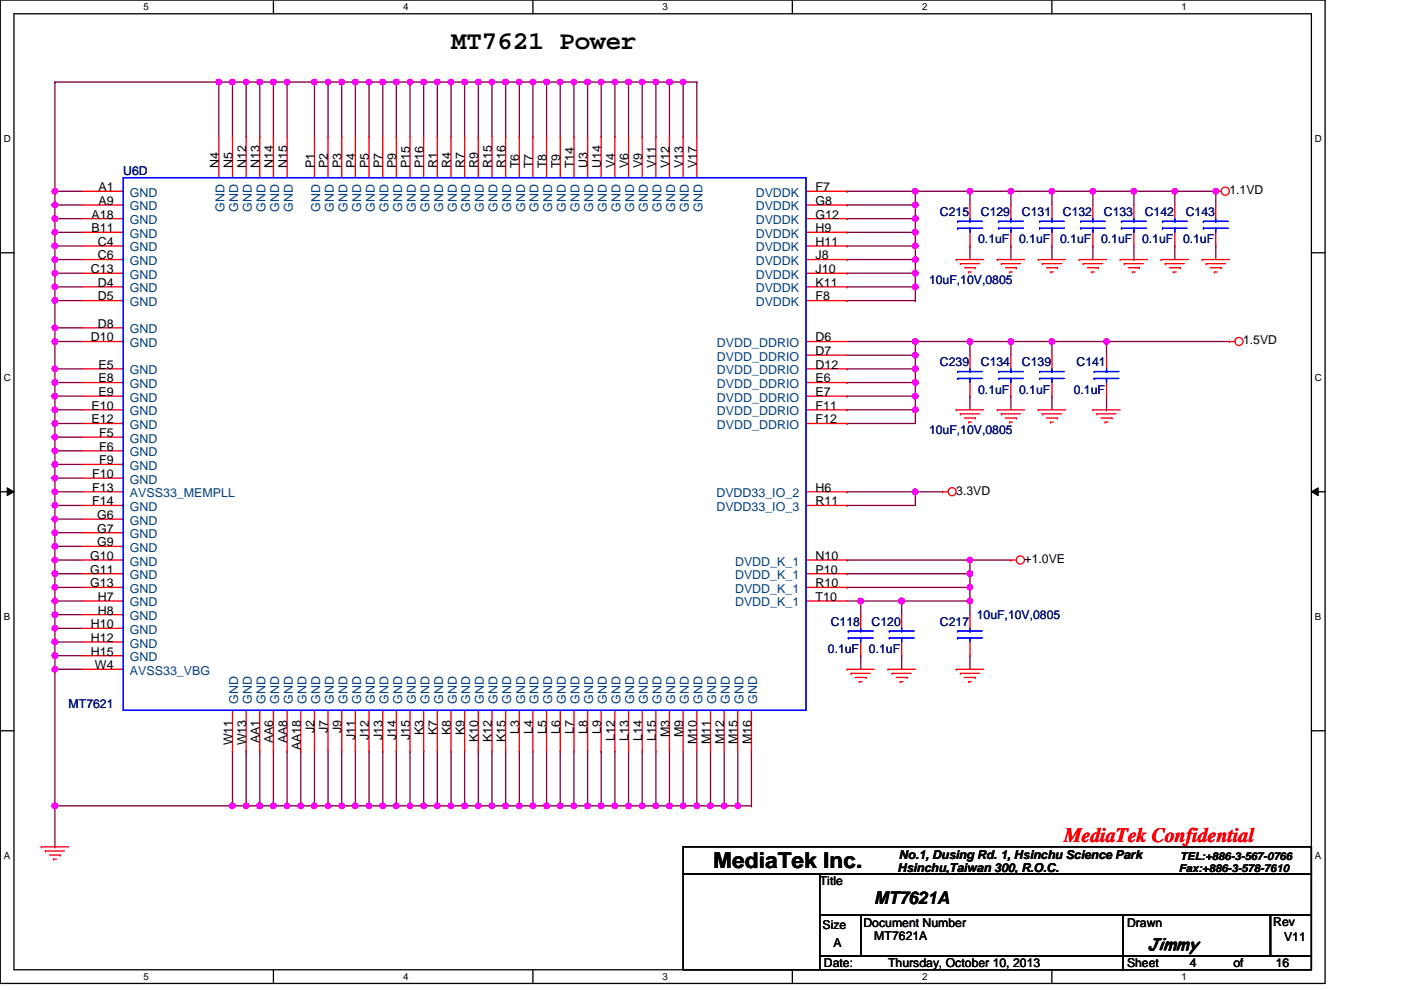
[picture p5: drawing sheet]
<svg xmlns="http://www.w3.org/2000/svg" width="297mm" height="210mm" viewBox="0 0 297 210" stroke-linecap="round" stroke-linejoin="round" font-family="sans-serif">
<defs><g id="words">
<text font-size="5.5" x="95.6" y="10.4">MT7621 Power</text>
<text font-size="4.6" x="151.2" y="184.1">MediaTek Inc.</text>
<text font-size="4.3" fill="#f00" x="225.6" y="178.5">MediaTek Confidential</text>
<g font-size="3.7">
<text x="185.4" y="191.7">MT7621A</text>
<text x="243.3" y="201.3">Jimmy</text>
</g>
<g font-size="2.6">
<text x="46.4" y="35.6" transform="rotate(-90 46.4 35.6)">N4</text>
<text x="49.3" y="35.6" transform="rotate(-90 49.3 35.6)">N5</text>
<text x="52.2" y="35.6" transform="rotate(-90 52.2 35.6)">N12</text>
<text x="55.1" y="35.6" transform="rotate(-90 55.1 35.6)">N13</text>
<text x="58" y="35.6" transform="rotate(-90 58 35.6)">N14</text>
<text x="60.9" y="35.6" transform="rotate(-90 60.9 35.6)">N15</text>
<text x="66.7" y="35.6" transform="rotate(-90 66.7 35.6)">P1</text>
<text x="69.5" y="35.6" transform="rotate(-90 69.5 35.6)">P2</text>
<text x="72.4" y="35.6" transform="rotate(-90 72.4 35.6)">P3</text>
<text x="75.3" y="35.6" transform="rotate(-90 75.3 35.6)">P4</text>
<text x="78.2" y="35.6" transform="rotate(-90 78.2 35.6)">P5</text>
<text x="81.1" y="35.6" transform="rotate(-90 81.1 35.6)">P7</text>
<text x="84" y="35.6" transform="rotate(-90 84 35.6)">P9</text>
<text x="86.9" y="35.6" transform="rotate(-90 86.9 35.6)">P15</text>
<text x="89.8" y="35.6" transform="rotate(-90 89.8 35.6)">P16</text>
<text x="92.7" y="35.6" transform="rotate(-90 92.7 35.6)">R1</text>
<text x="95.6" y="35.6" transform="rotate(-90 95.6 35.6)">R4</text>
<text x="98.5" y="35.6" transform="rotate(-90 98.5 35.6)">R7</text>
<text x="101.4" y="35.6" transform="rotate(-90 101.4 35.6)">R9</text>
<text x="104.3" y="35.6" transform="rotate(-90 104.3 35.6)">R15</text>
<text x="107.2" y="35.6" transform="rotate(-90 107.2 35.6)">R16</text>
<text x="110.1" y="35.6" transform="rotate(-90 110.1 35.6)">T6</text>
<text x="113" y="35.6" transform="rotate(-90 113 35.6)">T7</text>
<text x="115.9" y="35.6" transform="rotate(-90 115.9 35.6)">T8</text>
<text x="118.8" y="35.6" transform="rotate(-90 118.8 35.6)">T9</text>
<text x="121.7" y="35.6" transform="rotate(-90 121.7 35.6)">T14</text>
<text x="124.6" y="35.6" transform="rotate(-90 124.6 35.6)">U3</text>
<text x="127.4" y="35.6" transform="rotate(-90 127.4 35.6)">U14</text>
<text x="130.3" y="35.6" transform="rotate(-90 130.3 35.6)">V4</text>
<text x="133.2" y="35.6" transform="rotate(-90 133.2 35.6)">V6</text>
<text x="136.1" y="35.6" transform="rotate(-90 136.1 35.6)">V9</text>
<text x="139" y="35.6" transform="rotate(-90 139 35.6)">V11</text>
<text x="141.9" y="35.6" transform="rotate(-90 141.9 35.6)">V12</text>
<text x="144.8" y="35.6" transform="rotate(-90 144.8 35.6)">V13</text>
<text x="147.7" y="35.6" transform="rotate(-90 147.7 35.6)">V17</text>
<text x="20.9" y="40.5">A1</text>
<text x="172.9" y="40.5">F7</text>
<text x="260.7" y="41.1">1.1VD</text>
<text x="19.4" y="46.3">A18</text>
<text x="20.9" y="43.4">A9</text>
<text x="172.9" y="43.4">G8</text>
<text x="172.9" y="46.3">G12</text>
<text x="19.4" y="49.2">B11</text>
<text x="20.7" y="52.1">C4</text>
<text x="172.9" y="49.2">H9</text>
<text x="172.9" y="52.1">H11</text>
<text x="19.3" y="57.9">C13</text>
<text x="20.7" y="55">C6</text>
<text x="172.9" y="55">J8</text>
<text x="172.9" y="57.9">J10</text>
<text x="20.7" y="60.8">D4</text>
<text x="20.7" y="63.7">D5</text>
<text x="172.9" y="60.8">K11</text>
<text x="172.9" y="63.7">F8</text>
<text x="20.7" y="69.5">D8</text>
<text x="19.3" y="72.4">D10</text>
<text x="172.9" y="72.4">D6</text>
<text x="172.9" y="75.3">D7</text>
<text x="263.6" y="73">1.5VD</text>
<text x="20.9" y="78.2">E5</text>
<text x="20.9" y="81.1">E8</text>
<text x="20.9" y="84">E9</text>
<text x="172.9" y="78.2">D12</text>
<text x="172.9" y="81.1">E6</text>
<text x="172.9" y="84">E7</text>
<text x="19.4" y="86.9">E10</text>
<text x="19.4" y="89.8">E12</text>
<text x="172.9" y="86.9">F11</text>
<text x="172.9" y="89.8">F12</text>
<text x="21" y="92.7">F5</text>
<text x="21" y="95.6">F6</text>
<text x="19.6" y="101.3">F10</text>
<text x="21" y="98.4">F9</text>
<text x="19.6" y="104.2">F13</text>
<text x="19.6" y="107.1">F14</text>
<text x="172.9" y="104.2">H6</text>
<text x="172.9" y="107.1">R11</text>
<text x="202.8" y="104.9">3.3VD</text>
<text x="20.6" y="110">G6</text>
<text x="20.6" y="112.9">G7</text>
<text x="19.1" y="118.7">G10</text>
<text x="20.6" y="115.8">G9</text>
<text x="172.9" y="118.7">N10</text>
<text x="217.2" y="119.3">+1.0VE</text>
<text x="19.1" y="121.6">G11</text>
<text x="19.1" y="124.5">G13</text>
<text x="172.9" y="121.6">P10</text>
<text x="172.9" y="124.5">R10</text>
<text x="20.7" y="130.3">H8</text>
<text x="20.7" y="127.4">H7</text>
<text x="172.9" y="127.4">T10</text>
<text x="19.3" y="136.1">H12</text>
<text x="19.3" y="133.2">H10</text>
<text x="19.3" y="139">H15</text>
<text x="20.1" y="141.9">W4</text>
<text x="66.7" y="155.4" transform="rotate(-90 66.7 155.4)">J2</text>
<text x="69.5" y="155.4" transform="rotate(-90 69.5 155.4)">J7</text>
<text x="72.4" y="155.4" transform="rotate(-90 72.4 155.4)">J9</text>
<text x="89.8" y="155.9" transform="rotate(-90 89.8 155.9)">K3</text>
<text x="92.7" y="155.9" transform="rotate(-90 92.7 155.9)">K7</text>
<text x="95.6" y="155.9" transform="rotate(-90 95.6 155.9)">K8</text>
<text x="98.5" y="155.9" transform="rotate(-90 98.5 155.9)">K9</text>
<text x="110.1" y="155.6" transform="rotate(-90 110.1 155.6)">L3</text>
<text x="113" y="155.6" transform="rotate(-90 113 155.6)">L4</text>
<text x="115.9" y="155.6" transform="rotate(-90 115.9 155.6)">L5</text>
<text x="118.8" y="155.6" transform="rotate(-90 118.8 155.6)">L6</text>
<text x="121.7" y="155.6" transform="rotate(-90 121.7 155.6)">L7</text>
<text x="124.6" y="155.6" transform="rotate(-90 124.6 155.6)">L8</text>
<text x="127.4" y="155.6" transform="rotate(-90 127.4 155.6)">L9</text>
<text x="49.3" y="158.1" transform="rotate(-90 49.3 158.1)">W11</text>
<text x="52.2" y="158.1" transform="rotate(-90 52.2 158.1)">W13</text>
<text x="55.1" y="157.6" transform="rotate(-90 55.1 157.6)">AA1</text>
<text x="58" y="157.6" transform="rotate(-90 58 157.6)">AA6</text>
<text x="60.9" y="157.6" transform="rotate(-90 60.9 157.6)">AA8</text>
<text x="63.8" y="159.1" transform="rotate(-90 63.8 159.1)">AA18</text>
<text x="75.3" y="156.9" transform="rotate(-90 75.3 156.9)">J11</text>
<text x="78.2" y="156.9" transform="rotate(-90 78.2 156.9)">J12</text>
<text x="81.1" y="156.9" transform="rotate(-90 81.1 156.9)">J13</text>
<text x="84" y="156.9" transform="rotate(-90 84 156.9)">J14</text>
<text x="86.9" y="156.9" transform="rotate(-90 86.9 156.9)">J15</text>
<text x="101.4" y="157.3" transform="rotate(-90 101.4 157.3)">K10</text>
<text x="104.3" y="157.3" transform="rotate(-90 104.3 157.3)">K12</text>
<text x="107.2" y="157.3" transform="rotate(-90 107.2 157.3)">K15</text>
<text x="130.3" y="157" transform="rotate(-90 130.3 157)">L12</text>
<text x="133.2" y="157" transform="rotate(-90 133.2 157)">L13</text>
<text x="136.1" y="157" transform="rotate(-90 136.1 157)">L14</text>
<text x="139" y="157" transform="rotate(-90 139 157)">L15</text>
<text x="141.9" y="156.3" transform="rotate(-90 141.9 156.3)">M3</text>
<text x="144.8" y="156.3" transform="rotate(-90 144.8 156.3)">M9</text>
<text x="147.7" y="157.8" transform="rotate(-90 147.7 157.8)">M10</text>
<text x="150.6" y="157.8" transform="rotate(-90 150.6 157.8)">M11</text>
<text x="153.5" y="157.8" transform="rotate(-90 153.5 157.8)">M12</text>
<text x="156.4" y="157.8" transform="rotate(-90 156.4 157.8)">M15</text>
<text x="159.3" y="157.8" transform="rotate(-90 159.3 157.8)">M16</text>
<text x="190.3" y="184.8">Hsinchu,Taiwan 300, R.O.C.</text>
<text x="190.6" y="182.2">No.1, Dusing Rd. 1, Hsinchu Science Park</text>
<text x="173.8" y="187.7">Title</text>
<text x="174.4" y="196.9">Size</text>
<text x="183.1" y="196.6">Document Number</text>
<text x="238.9" y="196.6">Drawn</text>
<text x="269.9" y="196.4">Rev</text>
<text x="176.7" y="200.7">A</text>
<text x="185.4" y="199.3">MT7621A</text>
<text x="272.2" y="199.5">V11</text>
<text x="174.7" y="205">Date:</text>
<text x="188.3" y="205">Thursday, October 10, 2013</text>
<text x="238.9" y="205">Sheet</text>
<text x="252.3" y="205">4</text>
<text x="261.5" y="205">of</text>
<text x="270.5" y="205">16</text>
</g>
<g font-size="2.6" fill="#000080">
<text x="26.1" y="37.1">U6D</text>
<text x="199.3" y="45.8">C215</text>
<text x="208" y="45.8">C129</text>
<text x="216.7" y="45.8">C131</text>
<text x="225.3" y="45.8">C132</text>
<text x="234" y="45.8">C133</text>
<text x="242.7" y="45.8">C142</text>
<text x="251.4" y="45.8">C143</text>
<text x="207.4" y="51.6">0.1uF</text>
<text x="216.1" y="51.6">0.1uF</text>
<text x="224.8" y="51.6">0.1uF</text>
<text x="233.4" y="51.6">0.1uF</text>
<text x="242.1" y="51.6">0.1uF</text>
<text x="250.8" y="51.6">0.1uF</text>
<text x="197" y="60.3">10uF,10V,0805</text>
<text x="199.3" y="77.6">C239</text>
<text x="208" y="77.6">C134</text>
<text x="216.7" y="77.6">C139</text>
<text x="228.2" y="77.6">C141</text>
<text x="207.4" y="83.4">0.1uF</text>
<text x="216.1" y="83.4">0.1uF</text>
<text x="227.7" y="83.4">0.1uF</text>
<text x="197" y="92.1">10uF,10V,0805</text>
<text x="207.1" y="131.2">10uF,10V,0805</text>
<text x="176.1" y="132.7">C118</text>
<text x="184.8" y="132.7">C120</text>
<text x="199.3" y="132.7">C217</text>
<text x="175.5" y="138.5">0.1uF</text>
<text x="184.2" y="138.5">0.1uF</text>
<text x="14.5" y="150">MT7621</text>
</g>
<g font-size="2.6" fill="#004080">
<text x="27.6" y="41.7">GND</text>
<text x="160.2" y="41.7">DVDDK</text>
<text x="27.6" y="44.6">GND</text>
<text x="27.6" y="47.5">GND</text>
<text x="47.6" y="45" transform="rotate(-90 47.6 45)">GND</text>
<text x="50.5" y="45" transform="rotate(-90 50.5 45)">GND</text>
<text x="53.4" y="45" transform="rotate(-90 53.4 45)">GND</text>
<text x="56.3" y="45" transform="rotate(-90 56.3 45)">GND</text>
<text x="59.2" y="45" transform="rotate(-90 59.2 45)">GND</text>
<text x="62.1" y="45" transform="rotate(-90 62.1 45)">GND</text>
<text x="67.9" y="45" transform="rotate(-90 67.9 45)">GND</text>
<text x="70.8" y="45" transform="rotate(-90 70.8 45)">GND</text>
<text x="73.7" y="45" transform="rotate(-90 73.7 45)">GND</text>
<text x="76.6" y="45" transform="rotate(-90 76.6 45)">GND</text>
<text x="79.5" y="45" transform="rotate(-90 79.5 45)">GND</text>
<text x="82.4" y="45" transform="rotate(-90 82.4 45)">GND</text>
<text x="85.2" y="45" transform="rotate(-90 85.2 45)">GND</text>
<text x="88.1" y="45" transform="rotate(-90 88.1 45)">GND</text>
<text x="91" y="45" transform="rotate(-90 91 45)">GND</text>
<text x="93.9" y="45" transform="rotate(-90 93.9 45)">GND</text>
<text x="96.8" y="45" transform="rotate(-90 96.8 45)">GND</text>
<text x="99.7" y="45" transform="rotate(-90 99.7 45)">GND</text>
<text x="102.6" y="45" transform="rotate(-90 102.6 45)">GND</text>
<text x="105.5" y="45" transform="rotate(-90 105.5 45)">GND</text>
<text x="108.4" y="45" transform="rotate(-90 108.4 45)">GND</text>
<text x="111.3" y="45" transform="rotate(-90 111.3 45)">GND</text>
<text x="114.2" y="45" transform="rotate(-90 114.2 45)">GND</text>
<text x="117.1" y="45" transform="rotate(-90 117.1 45)">GND</text>
<text x="120" y="45" transform="rotate(-90 120 45)">GND</text>
<text x="122.9" y="45" transform="rotate(-90 122.9 45)">GND</text>
<text x="125.8" y="45" transform="rotate(-90 125.8 45)">GND</text>
<text x="128.7" y="45" transform="rotate(-90 128.7 45)">GND</text>
<text x="131.6" y="45" transform="rotate(-90 131.6 45)">GND</text>
<text x="134.5" y="45" transform="rotate(-90 134.5 45)">GND</text>
<text x="137.4" y="45" transform="rotate(-90 137.4 45)">GND</text>
<text x="140.3" y="45" transform="rotate(-90 140.3 45)">GND</text>
<text x="143.1" y="45" transform="rotate(-90 143.1 45)">GND</text>
<text x="146" y="45" transform="rotate(-90 146 45)">GND</text>
<text x="148.9" y="45" transform="rotate(-90 148.9 45)">GND</text>
<text x="160.2" y="44.6">DVDDK</text>
<text x="160.2" y="47.5">DVDDK</text>
<text x="27.6" y="50.4">GND</text>
<text x="27.6" y="53.3">GND</text>
<text x="160.2" y="50.4">DVDDK</text>
<text x="160.2" y="53.3">DVDDK</text>
<text x="27.6" y="56.2">GND</text>
<text x="27.6" y="59.1">GND</text>
<text x="160.2" y="56.2">DVDDK</text>
<text x="160.2" y="59.1">DVDDK</text>
<text x="27.6" y="62">GND</text>
<text x="27.6" y="64.9">GND</text>
<text x="160.2" y="62">DVDDK</text>
<text x="160.2" y="64.9">DVDDK</text>
<text x="27.6" y="70.7">GND</text>
<text x="27.6" y="73.6">GND</text>
<text x="152" y="73.6">DVDD_DDRIO</text>
<text x="152" y="76.5">DVDD_DDRIO</text>
<text x="27.6" y="79.4">GND</text>
<text x="27.6" y="82.3">GND</text>
<text x="152" y="79.4">DVDD_DDRIO</text>
<text x="152" y="82.3">DVDD_DDRIO</text>
<text x="27.6" y="85.2">GND</text>
<text x="27.6" y="88.1">GND</text>
<text x="152" y="88.1">DVDD_DDRIO</text>
<text x="152" y="85.2">DVDD_DDRIO</text>
<text x="27.6" y="91">GND</text>
<text x="27.6" y="93.9">GND</text>
<text x="152" y="91">DVDD_DDRIO</text>
<text x="27.6" y="96.8">GND</text>
<text x="27.6" y="99.6">GND</text>
<text x="27.6" y="102.5">GND</text>
<text x="27.6" y="105.4">AVSS33_MEMPLL</text>
<text x="151.9" y="105.4">DVDD33_IO_2</text>
<text x="27.6" y="108.3">GND</text>
<text x="27.6" y="111.2">GND</text>
<text x="151.9" y="108.3">DVDD33_IO_3</text>
<text x="27.6" y="114.1">GND</text>
<text x="27.6" y="117">GND</text>
<text x="27.6" y="119.9">GND</text>
<text x="155.8" y="119.9">DVDD_K_1</text>
<text x="27.6" y="122.8">GND</text>
<text x="27.6" y="125.7">GND</text>
<text x="155.8" y="122.8">DVDD_K_1</text>
<text x="155.8" y="125.7">DVDD_K_1</text>
<text x="27.6" y="131.5">GND</text>
<text x="27.6" y="128.6">GND</text>
<text x="155.8" y="128.6">DVDD_K_1</text>
<text x="27.6" y="137.3">GND</text>
<text x="27.6" y="134.4">GND</text>
<text x="27.6" y="140.2">GND</text>
<text x="27.6" y="143.1">AVSS33_VBG</text>
<text x="50.5" y="149.2" transform="rotate(-90 50.5 149.2)">GND</text>
<text x="53.4" y="149.2" transform="rotate(-90 53.4 149.2)">GND</text>
<text x="56.3" y="149.2" transform="rotate(-90 56.3 149.2)">GND</text>
<text x="59.2" y="149.2" transform="rotate(-90 59.2 149.2)">GND</text>
<text x="62.1" y="149.2" transform="rotate(-90 62.1 149.2)">GND</text>
<text x="65" y="149.2" transform="rotate(-90 65 149.2)">GND</text>
<text x="67.9" y="149.2" transform="rotate(-90 67.9 149.2)">GND</text>
<text x="70.8" y="149.2" transform="rotate(-90 70.8 149.2)">GND</text>
<text x="73.7" y="149.2" transform="rotate(-90 73.7 149.2)">GND</text>
<text x="76.6" y="149.2" transform="rotate(-90 76.6 149.2)">GND</text>
<text x="79.5" y="149.2" transform="rotate(-90 79.5 149.2)">GND</text>
<text x="82.4" y="149.2" transform="rotate(-90 82.4 149.2)">GND</text>
<text x="85.2" y="149.2" transform="rotate(-90 85.2 149.2)">GND</text>
<text x="88.1" y="149.2" transform="rotate(-90 88.1 149.2)">GND</text>
<text x="91" y="149.2" transform="rotate(-90 91 149.2)">GND</text>
<text x="93.9" y="149.2" transform="rotate(-90 93.9 149.2)">GND</text>
<text x="96.8" y="149.2" transform="rotate(-90 96.8 149.2)">GND</text>
<text x="99.7" y="149.2" transform="rotate(-90 99.7 149.2)">GND</text>
<text x="102.6" y="149.2" transform="rotate(-90 102.6 149.2)">GND</text>
<text x="105.5" y="149.2" transform="rotate(-90 105.5 149.2)">GND</text>
<text x="108.4" y="149.2" transform="rotate(-90 108.4 149.2)">GND</text>
<text x="111.3" y="149.2" transform="rotate(-90 111.3 149.2)">GND</text>
<text x="114.2" y="149.2" transform="rotate(-90 114.2 149.2)">GND</text>
<text x="117.1" y="149.2" transform="rotate(-90 117.1 149.2)">GND</text>
<text x="120" y="149.2" transform="rotate(-90 120 149.2)">GND</text>
<text x="122.9" y="149.2" transform="rotate(-90 122.9 149.2)">GND</text>
<text x="125.8" y="149.2" transform="rotate(-90 125.8 149.2)">GND</text>
<text x="128.7" y="149.2" transform="rotate(-90 128.7 149.2)">GND</text>
<text x="131.6" y="149.2" transform="rotate(-90 131.6 149.2)">GND</text>
<text x="134.5" y="149.2" transform="rotate(-90 134.5 149.2)">GND</text>
<text x="137.4" y="149.2" transform="rotate(-90 137.4 149.2)">GND</text>
<text x="140.3" y="149.2" transform="rotate(-90 140.3 149.2)">GND</text>
<text x="143.1" y="149.2" transform="rotate(-90 143.1 149.2)">GND</text>
<text x="146" y="149.2" transform="rotate(-90 146 149.2)">GND</text>
<text x="148.9" y="149.2" transform="rotate(-90 148.9 149.2)">GND</text>
<text x="151.8" y="149.2" transform="rotate(-90 151.8 149.2)">GND</text>
<text x="154.7" y="149.2" transform="rotate(-90 154.7 149.2)">GND</text>
<text x="157.6" y="149.2" transform="rotate(-90 157.6 149.2)">GND</text>
<text x="160.5" y="149.2" transform="rotate(-90 160.5 149.2)">GND</text>
</g>
<g font-size="2.3">
<text x="250" y="184.8">Fax:+886-3-578-7610</text>
<text x="250.3" y="182.2">TEL:+886-3-567-0766</text>
</g>
<g font-size="2.1">
<text x="30.5" y="2.2">5</text>
<text x="85.5" y="2.2">4</text>
<text x="140.5" y="2.2">3</text>
<text x="195.5" y="2.2">2</text>
<text x="250.5" y="2.2">1</text>
<text x=".8" y="30.1">D</text>
<text x="278.8" y="30.1">D</text>
<text x=".8" y="80.8">C</text>
<text x="278.8" y="80.8">C</text>
<text x=".8" y="131.4">B</text>
<text x="278.8" y="131.4">B</text>
<text x=".8" y="182.1">A</text>
<text x="278.8" y="182.1">A</text>
<text x="30.5" y="207.8">5</text>
<text x="85.5" y="207.8">4</text>
<text x="140.5" y="207.8">3</text>
<text x="195.5" y="207.8">2</text>
<text x="250.5" y="207.8">1</text>
</g>
</g></defs>
<path d="M.1 0h280.8v208.5h-280.8zM3 2.9h275v202.7h-275z" fill="none" stroke="#000" stroke-width=".28"/>
<g fill="#fff">
<path d="M30.5 .3h1.1v2.3h-1.1z"/>
<path d="M30.5 205.9h1.1v2.3h-1.1z"/>
</g>
<path d="M58 0v2.9M58 205.6v2.9" fill="none" stroke="#000" stroke-width=".28"/>
<g fill="#fff">
<path d="M85.5 .3h1.1v2.3h-1.1z"/>
<path d="M85.5 205.9h1.1v2.3h-1.1z"/>
</g>
<path d="M113 0v2.9M113 205.6v2.9" fill="none" stroke="#000" stroke-width=".28"/>
<g fill="#fff">
<path d="M140.5 .3h1.1v2.3h-1.1z"/>
<path d="M140.5 205.9h1.1v2.3h-1.1z"/>
</g>
<path d="M168 0v2.9M168 205.6v2.9" fill="none" stroke="#000" stroke-width=".28"/>
<g fill="#fff">
<path d="M195.5 .3h1.2v2.3h-1.2z"/>
<path d="M195.5 205.9h1.2v2.3h-1.2z"/>
</g>
<path d="M223 0v2.9M223 205.6v2.9" fill="none" stroke="#000" stroke-width=".28"/>
<g fill="#fff">
<path d="M250.5 .3h1.2v2.3h-1.2z"/>
<path d="M250.5 205.9h1.2v2.3h-1.2z"/>
<path d="M.8 28.3h1.5v2.3h-1.5z"/>
<path d="M278.8 28.3h1.5v2.3h-1.5z"/>
<path d="M.8 78.9h1.5v2.3h-1.5z"/>
<path d="M278.8 78.9h1.5v2.3h-1.5z"/>
</g>
<path d="M.1 53.6h2.9M278 53.6h2.9" fill="none" stroke="#000" stroke-width=".28"/>
<g fill="#fff">
<path d="M.8 129.6h1.4v2.3h-1.4z"/>
<path d="M278.8 129.6h1.4v2.3h-1.4z"/>
</g>
<path d="M.1 104.3h2.9M278 104.3h2.9" fill="none" stroke="#000" stroke-width=".28"/>
<path d="M1.5 103.4l1.5 .9-1.5 .8zM278 104.3l1.5-.9v1.7z" fill="#000"/>
<path d="M1.5 103.4l1.5 .9-1.5 .8zM278 104.3l1.5-.9v1.7z" fill="none" stroke="#000" stroke-width=".21"/>
<g fill="#fff">
<path d="M.8 180.3h1.4v2.3h-1.4z"/>
<path d="M278.8 180.3h1.4v2.3h-1.4z"/>
</g>
<path d="M.1 154.9h2.9M278 154.9h2.9" fill="none" stroke="#000" stroke-width=".28"/>
<path d="M179.6 40.6h.1M179.6 43.5h.1M179.6 46.4h.1M179.6 40.6h14.5M179.6 43.5h14.5M179.6 46.4h14.5" fill="none" stroke="#800040" stroke-width=".28"/>
<circle cx="194.1" cy="46.3" r=".57" fill="#f0f"/>
<circle cx="194.1" cy="46.3" r=".57" fill="none" stroke="#f0f" stroke-width=".28"/>
<path d="M179.6 49.3h.1M179.6 49.3h14.5" fill="none" stroke="#800040" stroke-width=".28"/>
<circle cx="194.1" cy="49.2" r=".57" fill="#f0f"/>
<circle cx="194.1" cy="49.2" r=".57" fill="none" stroke="#f0f" stroke-width=".28"/>
<path d="M179.6 52.2h.1M179.6 55h.1M179.6 57.9h.1M179.6 52.2h14.5M179.6 55h14.5M179.6 57.9h14.5" fill="none" stroke="#800040" stroke-width=".28"/>
<circle cx="194.1" cy="57.9" r=".57" fill="#f0f"/>
<circle cx="194.1" cy="57.9" r=".57" fill="none" stroke="#f0f" stroke-width=".28"/>
<g fill="none" stroke="#800040" stroke-width=".28">
<path d="M194.1 43.5h.1M194.1 43.5v2.9M179.6 60.8h.1M179.6 78.2h.1M179.6 60.8h14.5M179.6 78.2h14.5M179.6 81.1h.1M179.6 84h.1M179.6 86.9h.1M179.6 89.8h.1M179.6 81.1h14.5M179.6 84h14.5"/>
<path d="M179.6 86.9h14.5M179.6 89.8h14.5M179.6 121.6h.1M179.6 121.6h26.1"/>
</g>
<circle cx="194.1" cy="43.5" r=".57" fill="#f0f"/>
<circle cx="194.1" cy="43.5" r=".57" fill="none" stroke="#f0f" stroke-width=".28"/>
<path d="M194.1 57.9h.1M194.1 57.9v2.9" fill="none" stroke="#800040" stroke-width=".28"/>
<circle cx="194.1" cy="60.8" r=".57" fill="#f0f"/>
<circle cx="194.1" cy="60.8" r=".57" fill="none" stroke="#f0f" stroke-width=".28"/>
<path d="M194.1 52.2h.1M194.1 52.2v2.8" fill="none" stroke="#800040" stroke-width=".28"/>
<circle cx="194.1" cy="55" r=".57" fill="#f0f"/>
<circle cx="194.1" cy="55" r=".57" fill="none" stroke="#f0f" stroke-width=".28"/>
<circle cx="194.1" cy="52.1" r=".57" fill="#f0f"/>
<circle cx="194.1" cy="52.1" r=".57" fill="none" stroke="#f0f" stroke-width=".28"/>
<path d="M194.1 78.2h.1M194.1 78.2v2.9" fill="none" stroke="#800040" stroke-width=".28"/>
<circle cx="194.1" cy="78.2" r=".57" fill="#f0f"/>
<circle cx="194.1" cy="78.2" r=".57" fill="none" stroke="#f0f" stroke-width=".28"/>
<path d="M194.1 81.1h.1M194.1 81.1v2.9" fill="none" stroke="#800040" stroke-width=".28"/>
<circle cx="194.1" cy="81.1" r=".57" fill="#f0f"/>
<circle cx="194.1" cy="81.1" r=".57" fill="none" stroke="#f0f" stroke-width=".28"/>
<path d="M194.1 84h.1M194.1 84v2.9" fill="none" stroke="#800040" stroke-width=".28"/>
<circle cx="194.1" cy="84" r=".57" fill="#f0f"/>
<circle cx="194.1" cy="84" r=".57" fill="none" stroke="#f0f" stroke-width=".28"/>
<path d="M194.1 75.3h.1M194.1 75.3v2.9" fill="none" stroke="#800040" stroke-width=".28"/>
<circle cx="194.1" cy="75.3" r=".57" fill="#f0f"/>
<circle cx="194.1" cy="75.3" r=".57" fill="none" stroke="#f0f" stroke-width=".28"/>
<path d="M205.7 118.7h.1M205.7 118.7h8.6" fill="none" stroke="#800040" stroke-width=".28"/>
<circle cx="205.6" cy="118.7" r=".57" fill="#f0f"/>
<circle cx="205.6" cy="118.7" r=".57" fill="none" stroke="#f0f" stroke-width=".28"/>
<path d="M179.6 124.5h.1M179.6 124.5h26.1" fill="none" stroke="#800040" stroke-width=".28"/>
<circle cx="205.6" cy="124.5" r=".57" fill="#f0f"/>
<circle cx="205.6" cy="124.5" r=".57" fill="none" stroke="#f0f" stroke-width=".28"/>
<path d="M182.5 139h.1M182.5 127.4h.1M182.5 127.4v2.9M182.5 139v2.9M191.2 139h.1M191.2 139v2.9" fill="none" stroke="#800040" stroke-width=".28"/>
<circle cx="182.5" cy="127.4" r=".57" fill="#f0f"/>
<circle cx="182.5" cy="127.4" r=".57" fill="none" stroke="#f0f" stroke-width=".28"/>
<path d="M191.2 127.4h.1M191.2 127.4v2.9M191.2 127.4h14.5" fill="none" stroke="#800040" stroke-width=".28"/>
<circle cx="205.6" cy="127.4" r=".57" fill="#f0f"/>
<circle cx="205.6" cy="127.4" r=".57" fill="none" stroke="#f0f" stroke-width=".28"/>
<circle cx="191.2" cy="127.4" r=".57" fill="#f0f"/>
<circle cx="191.2" cy="127.4" r=".57" fill="none" stroke="#f0f" stroke-width=".28"/>
<g fill="none" stroke="#800040" stroke-width=".28">
<path d="M205.7 52.2h.1M205.7 40.6h.1M205.7 40.6v2.9M205.7 52.2v2.8M179.6 118.7h.1M179.6 118.7h26.1M205.7 118.7h.1M205.7 118.7v5.8M205.7 139h.1M205.7 127.4h.1M205.7 121.6h.1M205.7 127.4v2.9"/>
<path d="M205.7 139v2.9"/>
</g>
<circle cx="205.6" cy="121.6" r=".57" fill="#f0f"/>
<circle cx="205.6" cy="121.6" r=".57" fill="none" stroke="#f0f" stroke-width=".28"/>
<path d="M194.1 86.9h.1M194.1 86.9v2.9" fill="none" stroke="#800040" stroke-width=".28"/>
<circle cx="194.1" cy="86.9" r=".57" fill="#f0f"/>
<circle cx="194.1" cy="86.9" r=".57" fill="none" stroke="#f0f" stroke-width=".28"/>
<path d="M234.6 72.4h.1M234.6 72.4h26.1" fill="none" stroke="#800040" stroke-width=".28"/>
<circle cx="234.6" cy="72.4" r=".57" fill="#f0f"/>
<circle cx="234.6" cy="72.4" r=".57" fill="none" stroke="#f0f" stroke-width=".28"/>
<path d="M194.1 49.3h.1M194.1 55h.1M194.1 40.6h.1M194.1 40.6v2.9M194.1 49.3v2.9M194.1 55v2.9" fill="none" stroke="#800040" stroke-width=".28"/>
<circle cx="194.1" cy="40.6" r=".57" fill="#f0f"/>
<circle cx="194.1" cy="40.6" r=".57" fill="none" stroke="#f0f" stroke-width=".28"/>
<path d="M194.1 46.4h.1M194.1 46.4v2.9M139.1 159.3h.1M139.1 159.3v11.6M141.9 159.3h.1M141.9 159.3v11.6h-2.8M139.1 170.9h.1" fill="none" stroke="#800040" stroke-width=".28"/>
<circle cx="139" cy="170.9" r=".57" fill="#f0f"/>
<circle cx="139" cy="170.9" r=".57" fill="none" stroke="#f0f" stroke-width=".28"/>
<path d="M133.3 159.3h.1M133.3 159.3v11.6M136.2 159.3h.1M136.2 159.3v11.6h-2.9M133.3 170.9h.1" fill="none" stroke="#800040" stroke-width=".28"/>
<circle cx="133.2" cy="170.9" r=".57" fill="#f0f"/>
<circle cx="133.2" cy="170.9" r=".57" fill="none" stroke="#f0f" stroke-width=".28"/>
<path d="M130.4 159.3h.1M130.4 159.3v11.6M130.4 170.9h.1M130.4 170.9h2.9" fill="none" stroke="#800040" stroke-width=".28"/>
<circle cx="130.4" cy="170.9" r=".57" fill="#f0f"/>
<circle cx="130.4" cy="170.9" r=".57" fill="none" stroke="#f0f" stroke-width=".28"/>
<path d="M11.6 118.7h.1M11.6 118.7h5.8M11.6 118.7v2.9M11.6 121.6h.1" fill="none" stroke="#800040" stroke-width=".28"/>
<circle cx="11.6" cy="121.6" r=".57" fill="#f0f"/>
<circle cx="11.6" cy="121.6" r=".57" fill="none" stroke="#f0f" stroke-width=".28"/>
<path d="M11.6 115.8h.1M11.6 118.7h.1M11.6 115.8h5.8M11.6 115.8v2.9" fill="none" stroke="#800040" stroke-width=".28"/>
<circle cx="11.6" cy="118.7" r=".57" fill="#f0f"/>
<circle cx="11.6" cy="118.7" r=".57" fill="none" stroke="#f0f" stroke-width=".28"/>
<path d="M11.6 112.9h.1M11.6 115.8h.1M11.6 112.9h5.8M11.6 112.9v2.9" fill="none" stroke="#800040" stroke-width=".28"/>
<circle cx="11.6" cy="115.8" r=".57" fill="#f0f"/>
<circle cx="11.6" cy="115.8" r=".57" fill="none" stroke="#f0f" stroke-width=".28"/>
<path d="M11.6 110.1h.1M11.6 112.9h.1M11.6 110.1h5.8M11.6 110.1v2.8" fill="none" stroke="#800040" stroke-width=".28"/>
<circle cx="11.6" cy="112.9" r=".57" fill="#f0f"/>
<circle cx="11.6" cy="112.9" r=".57" fill="none" stroke="#f0f" stroke-width=".28"/>
<path d="M11.6 98.5h.1M11.6 98.5h5.8M11.6 107.2h.1M11.6 104.3h.1M11.6 101.4h.1M11.6 110.1h.1M11.6 107.2h5.8M11.6 104.3h5.8M11.6 101.4h5.8M11.6 107.2v2.9" fill="none" stroke="#800040" stroke-width=".28"/>
<circle cx="11.6" cy="110" r=".57" fill="#f0f"/>
<circle cx="11.6" cy="110" r=".57" fill="none" stroke="#f0f" stroke-width=".28"/>
<path d="M11.6 107.2h.1M11.6 104.3v2.9" fill="none" stroke="#800040" stroke-width=".28"/>
<circle cx="11.6" cy="107.1" r=".57" fill="#f0f"/>
<circle cx="11.6" cy="107.1" r=".57" fill="none" stroke="#f0f" stroke-width=".28"/>
<path d="M11.6 98.5v2.9M11.6 101.4h.1" fill="none" stroke="#800040" stroke-width=".28"/>
<circle cx="11.6" cy="101.4" r=".57" fill="#f0f"/>
<circle cx="11.6" cy="101.4" r=".57" fill="none" stroke="#f0f" stroke-width=".28"/>
<path d="M11.6 104.3h.1M11.6 101.4v2.9" fill="none" stroke="#800040" stroke-width=".28"/>
<circle cx="11.6" cy="104.3" r=".57" fill="#f0f"/>
<circle cx="11.6" cy="104.3" r=".57" fill="none" stroke="#f0f" stroke-width=".28"/>
<path d="M11.6 95.6h.1M11.6 92.7h.1M11.6 95.6h5.8M11.6 92.7h5.8" fill="none" stroke="#800040" stroke-width=".28"/>
<circle cx="11.6" cy="92.7" r=".57" fill="#f0f"/>
<circle cx="11.6" cy="92.7" r=".57" fill="none" stroke="#f0f" stroke-width=".28"/>
<path d="M11.6 89.8h.1M11.6 86.9h.1M11.6 89.8h5.8M11.6 86.9h5.8M11.6 86.9v2.9" fill="none" stroke="#800040" stroke-width=".28"/>
<circle cx="11.6" cy="89.8" r=".57" fill="#f0f"/>
<circle cx="11.6" cy="89.8" r=".57" fill="none" stroke="#f0f" stroke-width=".28"/>
<path d="M11.6 98.5h.1M11.6 95.6v2.9" fill="none" stroke="#800040" stroke-width=".28"/>
<circle cx="11.6" cy="98.5" r=".57" fill="#f0f"/>
<circle cx="11.6" cy="98.5" r=".57" fill="none" stroke="#f0f" stroke-width=".28"/>
<path d="M11.6 92.7h.1M11.6 95.6h.1M11.6 89.8v5.8" fill="none" stroke="#800040" stroke-width=".28"/>
<circle cx="11.6" cy="95.6" r=".57" fill="#f0f"/>
<circle cx="11.6" cy="95.6" r=".57" fill="none" stroke="#f0f" stroke-width=".28"/>
<path d="M11.6 78.2h.1M11.6 78.2h5.8M11.6 72.4v5.8M11.6 84h.1M11.6 81.1h.1M11.6 84h5.8M11.6 81.1h5.8" fill="none" stroke="#800040" stroke-width=".28"/>
<circle cx="11.6" cy="78.2" r=".57" fill="#f0f"/>
<circle cx="11.6" cy="78.2" r=".57" fill="none" stroke="#f0f" stroke-width=".28"/>
<path d="M11.6 78.2v2.9M11.6 81.1h.1" fill="none" stroke="#800040" stroke-width=".28"/>
<circle cx="11.6" cy="81.1" r=".57" fill="#f0f"/>
<circle cx="11.6" cy="81.1" r=".57" fill="none" stroke="#f0f" stroke-width=".28"/>
<path d="M11.6 86.9h.1M11.6 84v2.9" fill="none" stroke="#800040" stroke-width=".28"/>
<circle cx="11.6" cy="86.9" r=".57" fill="#f0f"/>
<circle cx="11.6" cy="86.9" r=".57" fill="none" stroke="#f0f" stroke-width=".28"/>
<path d="M11.6 72.4h.1M11.6 69.5h.1M11.6 63.7h.1M11.6 72.4h5.8M11.6 69.5h5.8M11.6 63.7h5.8M11.6 69.5v2.9" fill="none" stroke="#800040" stroke-width=".28"/>
<circle cx="11.6" cy="72.4" r=".57" fill="#f0f"/>
<circle cx="11.6" cy="72.4" r=".57" fill="none" stroke="#f0f" stroke-width=".28"/>
<path d="M11.6 69.5h.1M11.6 63.7v5.8" fill="none" stroke="#800040" stroke-width=".28"/>
<circle cx="11.6" cy="69.5" r=".57" fill="#f0f"/>
<circle cx="11.6" cy="69.5" r=".57" fill="none" stroke="#f0f" stroke-width=".28"/>
<path d="M11.6 57.9h.1M11.6 55h.1M11.6 52.2h.1M11.6 57.9h5.8M11.6 55h5.8M11.6 52.2h5.8M11.6 55v2.9M11.6 60.8h.1M11.6 60.8h5.8" fill="none" stroke="#800040" stroke-width=".28"/>
<circle cx="11.6" cy="57.9" r=".57" fill="#f0f"/>
<circle cx="11.6" cy="57.9" r=".57" fill="none" stroke="#f0f" stroke-width=".28"/>
<path d="M11.6 57.9v2.9M11.6 60.8h.1" fill="none" stroke="#800040" stroke-width=".28"/>
<circle cx="11.6" cy="60.8" r=".57" fill="#f0f"/>
<circle cx="11.6" cy="60.8" r=".57" fill="none" stroke="#f0f" stroke-width=".28"/>
<path d="M11.6 63.7h.1M11.6 60.8v2.9" fill="none" stroke="#800040" stroke-width=".28"/>
<circle cx="11.6" cy="63.7" r=".57" fill="#f0f"/>
<circle cx="11.6" cy="63.7" r=".57" fill="none" stroke="#f0f" stroke-width=".28"/>
<path d="M11.6 55h.1M11.6 52.2v2.8" fill="none" stroke="#800040" stroke-width=".28"/>
<circle cx="11.6" cy="55" r=".57" fill="#f0f"/>
<circle cx="11.6" cy="55" r=".57" fill="none" stroke="#f0f" stroke-width=".28"/>
<path d="M11.6 49.3h.1M11.6 49.3h5.8" fill="none" stroke="#800040" stroke-width=".28"/>
<circle cx="11.6" cy="49.2" r=".57" fill="#f0f"/>
<circle cx="11.6" cy="49.2" r=".57" fill="none" stroke="#f0f" stroke-width=".28"/>
<path d="M11.6 46.4h.1M11.6 46.4h5.8" fill="none" stroke="#800040" stroke-width=".28"/>
<circle cx="11.6" cy="46.3" r=".57" fill="#f0f"/>
<circle cx="11.6" cy="46.3" r=".57" fill="none" stroke="#f0f" stroke-width=".28"/>
<path d="M11.6 17.4v23.2M11.6 43.5h.1M11.6 40.6h.1M11.6 46.4h.1M11.6 49.3h.1M11.6 43.5h5.8M11.6 40.6h5.8M11.6 43.5v5.8" fill="none" stroke="#800040" stroke-width=".28"/>
<circle cx="11.6" cy="40.6" r=".57" fill="#f0f"/>
<circle cx="11.6" cy="40.6" r=".57" fill="none" stroke="#f0f" stroke-width=".28"/>
<path d="M11.6 52.2h.1M11.6 49.3v2.9" fill="none" stroke="#800040" stroke-width=".28"/>
<circle cx="11.6" cy="52.1" r=".57" fill="#f0f"/>
<circle cx="11.6" cy="52.1" r=".57" fill="none" stroke="#f0f" stroke-width=".28"/>
<path d="M127.5 159.3h.1M127.5 159.3v11.6" fill="none" stroke="#800040" stroke-width=".28"/>
<circle cx="127.5" cy="170.9" r=".57" fill="#f0f"/>
<circle cx="127.5" cy="170.9" r=".57" fill="none" stroke="#f0f" stroke-width=".28"/>
<path d="M124.6 159.3h.1M124.6 159.3v11.6" fill="none" stroke="#800040" stroke-width=".28"/>
<circle cx="124.6" cy="170.9" r=".57" fill="#f0f"/>
<circle cx="124.6" cy="170.9" r=".57" fill="none" stroke="#f0f" stroke-width=".28"/>
<path d="M115.9 159.3h.1M115.9 159.3v11.6M118.8 159.3h.1M118.8 159.3v11.6M121.7 159.3h.1M121.7 159.3v11.6h-2.9M118.8 170.9h.1" fill="none" stroke="#800040" stroke-width=".28"/>
<circle cx="118.8" cy="170.9" r=".57" fill="#f0f"/>
<circle cx="118.8" cy="170.9" r=".57" fill="none" stroke="#f0f" stroke-width=".28"/>
<path d="M124.6 170.9h.1M124.6 170.9h5.8M127.5 170.9h.1" fill="none" stroke="#800040" stroke-width=".28"/>
<circle cx="127.5" cy="170.9" r=".57" fill="#f0f"/>
<circle cx="127.5" cy="170.9" r=".57" fill="none" stroke="#f0f" stroke-width=".28"/>
<path d="M101.4 159.3h.1M101.4 159.3v11.6M104.3 159.3h.1M104.3 159.3v11.6h-2.9M107.2 159.3h.1M107.2 159.3v11.6M110.1 159.3h.1M110.1 159.3v11.6M113 159.3h.1M113 159.3v11.6M101.4 170.9h.1" fill="none" stroke="#800040" stroke-width=".28"/>
<circle cx="101.4" cy="170.9" r=".57" fill="#f0f"/>
<circle cx="101.4" cy="170.9" r=".57" fill="none" stroke="#f0f" stroke-width=".28"/>
<path d="M113 170.9h.1M113 170.9h2.9" fill="none" stroke="#800040" stroke-width=".28"/>
<circle cx="113" cy="170.9" r=".57" fill="#f0f"/>
<circle cx="113" cy="170.9" r=".57" fill="none" stroke="#f0f" stroke-width=".28"/>
<path d="M104.3 170.9h.1M104.3 170.9h2.9" fill="none" stroke="#800040" stroke-width=".28"/>
<circle cx="104.3" cy="170.9" r=".57" fill="#f0f"/>
<circle cx="104.3" cy="170.9" r=".57" fill="none" stroke="#f0f" stroke-width=".28"/>
<path d="M107.2 170.9h.1M107.2 170.9h2.9" fill="none" stroke="#800040" stroke-width=".28"/>
<circle cx="107.2" cy="170.9" r=".57" fill="#f0f"/>
<circle cx="107.2" cy="170.9" r=".57" fill="none" stroke="#f0f" stroke-width=".28"/>
<path d="M110.1 170.9h.1M110.1 170.9h2.9" fill="none" stroke="#800040" stroke-width=".28"/>
<circle cx="110.1" cy="170.9" r=".57" fill="#f0f"/>
<circle cx="110.1" cy="170.9" r=".57" fill="none" stroke="#f0f" stroke-width=".28"/>
<path d="M89.8 159.3h.1M89.8 159.3v11.6M92.7 159.3h.1M92.7 159.3v11.6M95.6 159.3h.1M95.6 159.3v11.6M98.5 159.3h.1M98.5 159.3v11.6" fill="none" stroke="#800040" stroke-width=".28"/>
<circle cx="89.8" cy="170.9" r=".57" fill="#f0f"/>
<circle cx="89.8" cy="170.9" r=".57" fill="none" stroke="#f0f" stroke-width=".28"/>
<path d="M86.9 159.3h.1M86.9 159.3v11.6" fill="none" stroke="#800040" stroke-width=".28"/>
<circle cx="86.9" cy="170.9" r=".57" fill="#f0f"/>
<circle cx="86.9" cy="170.9" r=".57" fill="none" stroke="#f0f" stroke-width=".28"/>
<path d="M98.5 170.9h.1M98.5 170.9h2.9" fill="none" stroke="#800040" stroke-width=".28"/>
<circle cx="98.5" cy="170.9" r=".57" fill="#f0f"/>
<circle cx="98.5" cy="170.9" r=".57" fill="none" stroke="#f0f" stroke-width=".28"/>
<path d="M95.6 170.9h.1M95.6 170.9h2.9" fill="none" stroke="#800040" stroke-width=".28"/>
<circle cx="95.6" cy="170.9" r=".57" fill="#f0f"/>
<circle cx="95.6" cy="170.9" r=".57" fill="none" stroke="#f0f" stroke-width=".28"/>
<path d="M92.7 170.9h.1M92.7 170.9h2.9" fill="none" stroke="#800040" stroke-width=".28"/>
<circle cx="92.7" cy="170.9" r=".57" fill="#f0f"/>
<circle cx="92.7" cy="170.9" r=".57" fill="none" stroke="#f0f" stroke-width=".28"/>
<g fill="none" stroke="#800040" stroke-width=".28">
<path d="M72.5 159.3h.1M72.5 159.3v11.6M75.3 159.3h.1M75.3 159.3v11.6M78.2 159.3h.1M78.2 159.3v11.6M81.1 159.3h.1M81.1 159.3v11.6h-2.9M84 159.3h.1M84 159.3v11.6M78.2 170.9h.1M89.8 170.9h.1"/>
<path d="M89.8 170.9h2.9"/>
</g>
<circle cx="78.2" cy="170.9" r=".57" fill="#f0f"/>
<circle cx="78.2" cy="170.9" r=".57" fill="none" stroke="#f0f" stroke-width=".28"/>
<path d="M72.5 170.9h.1M72.5 170.9h2.8" fill="none" stroke="#800040" stroke-width=".28"/>
<circle cx="72.5" cy="170.9" r=".57" fill="#f0f"/>
<circle cx="72.5" cy="170.9" r=".57" fill="none" stroke="#f0f" stroke-width=".28"/>
<path d="M81.1 170.9h.1M81.1 170.9h2.9" fill="none" stroke="#800040" stroke-width=".28"/>
<circle cx="81.1" cy="170.9" r=".57" fill="#f0f"/>
<circle cx="81.1" cy="170.9" r=".57" fill="none" stroke="#f0f" stroke-width=".28"/>
<path d="M75.3 170.9h.1M75.3 170.9h2.9" fill="none" stroke="#800040" stroke-width=".28"/>
<circle cx="75.3" cy="170.9" r=".57" fill="#f0f"/>
<circle cx="75.3" cy="170.9" r=".57" fill="none" stroke="#f0f" stroke-width=".28"/>
<path d="M63.8 159.3h.1M63.8 159.3v11.6M66.7 159.3h.1M66.7 159.3v11.6M69.6 159.3h.1M69.6 159.3v11.6" fill="none" stroke="#800040" stroke-width=".28"/>
<circle cx="63.8" cy="170.9" r=".57" fill="#f0f"/>
<circle cx="63.8" cy="170.9" r=".57" fill="none" stroke="#f0f" stroke-width=".28"/>
<path d="M58 159.3h.1M58 159.3v11.6M60.9 159.3h.1M60.9 159.3v11.6h-2.9M58 170.9h.1" fill="none" stroke="#800040" stroke-width=".28"/>
<circle cx="58" cy="170.9" r=".57" fill="#f0f"/>
<circle cx="58" cy="170.9" r=".57" fill="none" stroke="#f0f" stroke-width=".28"/>
<path d="M66.7 170.9h.1M66.7 170.9h2.9" fill="none" stroke="#800040" stroke-width=".28"/>
<circle cx="66.7" cy="170.9" r=".57" fill="#f0f"/>
<circle cx="66.7" cy="170.9" r=".57" fill="none" stroke="#f0f" stroke-width=".28"/>
<path d="M69.6 170.9h.1M69.6 170.9h2.9" fill="none" stroke="#800040" stroke-width=".28"/>
<circle cx="69.6" cy="170.9" r=".57" fill="#f0f"/>
<circle cx="69.6" cy="170.9" r=".57" fill="none" stroke="#f0f" stroke-width=".28"/>
<path d="M55.1 159.3h.1M55.1 159.3v11.6M63.8 170.9h.1M63.8 170.9h2.9" fill="none" stroke="#800040" stroke-width=".28"/>
<circle cx="55.1" cy="170.9" r=".57" fill="#f0f"/>
<circle cx="55.1" cy="170.9" r=".57" fill="none" stroke="#f0f" stroke-width=".28"/>
<path d="M52.2 159.3h.1M52.2 159.3v11.6" fill="none" stroke="#800040" stroke-width=".28"/>
<circle cx="52.2" cy="170.9" r=".57" fill="#f0f"/>
<circle cx="52.2" cy="170.9" r=".57" fill="none" stroke="#f0f" stroke-width=".28"/>
<path d="M49.3 159.3h.1M49.3 159.3v11.6" fill="none" stroke="#800040" stroke-width=".28"/>
<circle cx="49.3" cy="170.9" r=".57" fill="#f0f"/>
<circle cx="49.3" cy="170.9" r=".57" fill="none" stroke="#f0f" stroke-width=".28"/>
<path d="M52.2 170.9h.1M52.2 170.9h5.8M55.1 170.9h.1" fill="none" stroke="#800040" stroke-width=".28"/>
<circle cx="55.1" cy="170.9" r=".57" fill="#f0f"/>
<circle cx="55.1" cy="170.9" r=".57" fill="none" stroke="#f0f" stroke-width=".28"/>
<path d="M11.6 170.9h.1M11.6 170.9h37.7" fill="none" stroke="#800040" stroke-width=".28"/>
<circle cx="11.6" cy="170.9" r=".57" fill="#f0f"/>
<circle cx="11.6" cy="170.9" r=".57" fill="none" stroke="#f0f" stroke-width=".28"/>
<path d="M46.4 17.4h.1M46.4 17.4v11.6M58 17.4v11.6M60.9 17.4h.1M60.9 17.4v11.6M58 29h.1" fill="none" stroke="#800040" stroke-width=".28"/>
<circle cx="58" cy="17.4" r=".57" fill="#f0f"/>
<circle cx="58" cy="17.4" r=".57" fill="none" stroke="#f0f" stroke-width=".28"/>
<path d="M55.1 17.4v11.6M55.1 29h.1" fill="none" stroke="#800040" stroke-width=".28"/>
<circle cx="55.1" cy="17.4" r=".57" fill="#f0f"/>
<circle cx="55.1" cy="17.4" r=".57" fill="none" stroke="#f0f" stroke-width=".28"/>
<path d="M52.2 17.4v11.6M52.2 29h.1" fill="none" stroke="#800040" stroke-width=".28"/>
<circle cx="52.2" cy="17.4" r=".57" fill="#f0f"/>
<circle cx="52.2" cy="17.4" r=".57" fill="none" stroke="#f0f" stroke-width=".28"/>
<path d="M49.3 17.4v11.6M49.3 29h.1" fill="none" stroke="#800040" stroke-width=".28"/>
<circle cx="49.3" cy="17.4" r=".57" fill="#f0f"/>
<circle cx="49.3" cy="17.4" r=".57" fill="none" stroke="#f0f" stroke-width=".28"/>
<path d="M69.6 17.4v11.6M72.5 17.4v11.6M75.3 17.4h.1M75.3 17.4v11.6M69.6 29h.1M72.5 29h.1" fill="none" stroke="#800040" stroke-width=".28"/>
<circle cx="69.6" cy="17.4" r=".57" fill="#f0f"/>
<circle cx="69.6" cy="17.4" r=".57" fill="none" stroke="#f0f" stroke-width=".28"/>
<path d="M89.8 17.4h.1M89.8 17.4v11.6" fill="none" stroke="#800040" stroke-width=".28"/>
<circle cx="89.8" cy="17.4" r=".57" fill="#f0f"/>
<circle cx="89.8" cy="17.4" r=".57" fill="none" stroke="#f0f" stroke-width=".28"/>
<path d="M84 17.4v11.6M84 29h.1" fill="none" stroke="#800040" stroke-width=".28"/>
<circle cx="84" cy="17.4" r=".57" fill="#f0f"/>
<circle cx="84" cy="17.4" r=".57" fill="none" stroke="#f0f" stroke-width=".28"/>
<path d="M78.2 17.4v11.6M101.4 17.4v11.6M104.3 17.4h.1M104.3 17.4v11.6M78.2 29h.1M101.4 29h.1" fill="none" stroke="#800040" stroke-width=".28"/>
<circle cx="101.4" cy="17.4" r=".57" fill="#f0f"/>
<circle cx="101.4" cy="17.4" r=".57" fill="none" stroke="#f0f" stroke-width=".28"/>
<path d="M98.5 17.4v11.6M98.5 29h.1" fill="none" stroke="#800040" stroke-width=".28"/>
<circle cx="98.5" cy="17.4" r=".57" fill="#f0f"/>
<circle cx="98.5" cy="17.4" r=".57" fill="none" stroke="#f0f" stroke-width=".28"/>
<path d="M95.6 17.4v11.6M95.6 29h.1" fill="none" stroke="#800040" stroke-width=".28"/>
<circle cx="95.6" cy="17.4" r=".57" fill="#f0f"/>
<circle cx="95.6" cy="17.4" r=".57" fill="none" stroke="#f0f" stroke-width=".28"/>
<path d="M92.7 17.4v11.6M92.7 29h.1" fill="none" stroke="#800040" stroke-width=".28"/>
<circle cx="92.7" cy="17.4" r=".57" fill="#f0f"/>
<circle cx="92.7" cy="17.4" r=".57" fill="none" stroke="#f0f" stroke-width=".28"/>
<path d="M118.8 17.4h.1M118.8 17.4v11.6" fill="none" stroke="#800040" stroke-width=".28"/>
<circle cx="118.8" cy="17.4" r=".57" fill="#f0f"/>
<circle cx="118.8" cy="17.4" r=".57" fill="none" stroke="#f0f" stroke-width=".28"/>
<path d="M113 17.4v11.6M115.9 17.4v11.6M113 29h.1M115.9 29h.1" fill="none" stroke="#800040" stroke-width=".28"/>
<circle cx="113" cy="17.4" r=".57" fill="#f0f"/>
<circle cx="113" cy="17.4" r=".57" fill="none" stroke="#f0f" stroke-width=".28"/>
<path d="M110.1 17.4v11.6M110.1 29h.1" fill="none" stroke="#800040" stroke-width=".28"/>
<circle cx="110.1" cy="17.4" r=".57" fill="#f0f"/>
<circle cx="110.1" cy="17.4" r=".57" fill="none" stroke="#f0f" stroke-width=".28"/>
<path d="M107.2 17.4v11.6M107.2 29h.1" fill="none" stroke="#800040" stroke-width=".28"/>
<circle cx="107.2" cy="17.4" r=".57" fill="#f0f"/>
<circle cx="107.2" cy="17.4" r=".57" fill="none" stroke="#f0f" stroke-width=".28"/>
<path d="M133.3 17.4h.1M133.3 17.4v11.6" fill="none" stroke="#800040" stroke-width=".28"/>
<circle cx="133.2" cy="17.4" r=".57" fill="#f0f"/>
<circle cx="133.2" cy="17.4" r=".57" fill="none" stroke="#f0f" stroke-width=".28"/>
<path d="M130.4 17.4v11.6M130.4 29h.1" fill="none" stroke="#800040" stroke-width=".28"/>
<circle cx="130.4" cy="17.4" r=".57" fill="#f0f"/>
<circle cx="130.4" cy="17.4" r=".57" fill="none" stroke="#f0f" stroke-width=".28"/>
<path d="M127.5 17.4v11.6M127.5 29h.1" fill="none" stroke="#800040" stroke-width=".28"/>
<circle cx="127.5" cy="17.4" r=".57" fill="#f0f"/>
<circle cx="127.5" cy="17.4" r=".57" fill="none" stroke="#f0f" stroke-width=".28"/>
<path d="M124.6 17.4v11.6M124.6 29h.1" fill="none" stroke="#800040" stroke-width=".28"/>
<circle cx="124.6" cy="17.4" r=".57" fill="#f0f"/>
<circle cx="124.6" cy="17.4" r=".57" fill="none" stroke="#f0f" stroke-width=".28"/>
<path d="M121.7 17.4v11.6M136.2 17.4v11.6M139.1 17.4v11.6M144.8 17.4v11.6M147.7 17.4h.1M147.7 17.4v11.6M121.7 29h.1M136.2 29h.1M139.1 29h.1M144.8 29h.1" fill="none" stroke="#800040" stroke-width=".28"/>
<circle cx="136.1" cy="17.4" r=".57" fill="#f0f"/>
<circle cx="136.1" cy="17.4" r=".57" fill="none" stroke="#f0f" stroke-width=".28"/>
<path d="M11.6 43.5h.1M11.6 40.6v2.9" fill="none" stroke="#800040" stroke-width=".28"/>
<circle cx="11.6" cy="43.5" r=".57" fill="#f0f"/>
<circle cx="11.6" cy="43.5" r=".57" fill="none" stroke="#f0f" stroke-width=".28"/>
<path d="M46.4 17.4h.1M46.4 17.4h2.9M58 17.4h.1M58 17.4h2.9M69.6 17.4h.1M69.6 17.4h2.9M81.1 17.4h.1M81.1 17.4h2.9M86.9 17.4h.1M86.9 17.4h2.9" fill="none" stroke="#800040" stroke-width=".28"/>
<circle cx="46.4" cy="17.4" r=".57" fill="#f0f"/>
<circle cx="46.4" cy="17.4" r=".57" fill="none" stroke="#f0f" stroke-width=".28"/>
<path d="M75.3 17.4h.1M75.3 17.4h2.9" fill="none" stroke="#800040" stroke-width=".28"/>
<circle cx="75.3" cy="17.4" r=".57" fill="#f0f"/>
<circle cx="75.3" cy="17.4" r=".57" fill="none" stroke="#f0f" stroke-width=".28"/>
<path d="M55.1 17.4h.1M55.1 17.4h2.9M95.6 17.4h.1M95.6 17.4h2.9M101.4 17.4h.1M101.4 17.4h2.9M118.8 17.4h.1M118.8 17.4h2.9M144.8 17.4h.1M144.8 17.4h2.9" fill="none" stroke="#800040" stroke-width=".28"/>
<circle cx="144.8" cy="17.4" r=".57" fill="#f0f"/>
<circle cx="144.8" cy="17.4" r=".57" fill="none" stroke="#f0f" stroke-width=".28"/>
<path d="M60.9 17.4h.1M60.9 17.4h5.8" fill="none" stroke="#800040" stroke-width=".28"/>
<circle cx="60.9" cy="17.4" r=".57" fill="#f0f"/>
<circle cx="60.9" cy="17.4" r=".57" fill="none" stroke="#f0f" stroke-width=".28"/>
<path d="M49.3 17.4h.1M49.3 17.4h5.8M52.2 17.4h.1M115.9 17.4h.1M115.9 17.4h2.9M133.3 17.4h.1M133.3 17.4h5.8M136.2 17.4h.1" fill="none" stroke="#800040" stroke-width=".28"/>
<circle cx="115.9" cy="17.4" r=".57" fill="#f0f"/>
<circle cx="115.9" cy="17.4" r=".57" fill="none" stroke="#f0f" stroke-width=".28"/>
<path d="M121.7 17.4h.1M121.7 17.4h2.9" fill="none" stroke="#800040" stroke-width=".28"/>
<circle cx="121.7" cy="17.4" r=".57" fill="#f0f"/>
<circle cx="121.7" cy="17.4" r=".57" fill="none" stroke="#f0f" stroke-width=".28"/>
<path d="M66.7 17.4h.1M66.7 17.4h2.9M72.5 17.4h.1M72.5 17.4h2.8M92.7 17.4h.1M92.7 17.4h2.9M124.6 17.4h.1M124.6 17.4h8.7M127.5 17.4h.1M130.4 17.4h.1" fill="none" stroke="#800040" stroke-width=".28"/>
<circle cx="72.5" cy="17.4" r=".57" fill="#f0f"/>
<circle cx="72.5" cy="17.4" r=".57" fill="none" stroke="#f0f" stroke-width=".28"/>
<path d="M11.6 17.4h.1M11.6 17.4h34.8M89.8 17.4h.1M89.8 17.4h2.9M98.5 17.4h.1M98.5 17.4h2.9M113 17.4h.1M113 17.4h2.9M141.9 17.4h.1M141.9 17.4h2.9" fill="none" stroke="#800040" stroke-width=".28"/>
<circle cx="141.9" cy="17.4" r=".57" fill="#f0f"/>
<circle cx="141.9" cy="17.4" r=".57" fill="none" stroke="#f0f" stroke-width=".28"/>
<path d="M104.3 17.4h.1M104.3 17.4h2.9" fill="none" stroke="#800040" stroke-width=".28"/>
<circle cx="104.3" cy="17.4" r=".57" fill="#f0f"/>
<circle cx="104.3" cy="17.4" r=".57" fill="none" stroke="#f0f" stroke-width=".28"/>
<path d="M107.2 17.4h.1M107.2 17.4h5.8M110.1 17.4h.1M11.6 179.6h.1M11.6 170.9v8.7" fill="none" stroke="#800040" stroke-width=".28"/>
<circle cx="11.6" cy="170.9" r=".57" fill="#f0f"/>
<circle cx="11.6" cy="170.9" r=".57" fill="none" stroke="#f0f" stroke-width=".28"/>
<path d="M86.9 170.9h.1M86.9 170.9h2.9M136.2 170.9h.1M136.2 170.9h2.9" fill="none" stroke="#800040" stroke-width=".28"/>
<circle cx="136.1" cy="170.9" r=".57" fill="#f0f"/>
<circle cx="136.1" cy="170.9" r=".57" fill="none" stroke="#f0f" stroke-width=".28"/>
<path d="M49.3 170.9h.1M49.3 170.9h2.9M115.9 170.9h.1M115.9 170.9h2.9" fill="none" stroke="#800040" stroke-width=".28"/>
<circle cx="115.9" cy="170.9" r=".57" fill="#f0f"/>
<circle cx="115.9" cy="170.9" r=".57" fill="none" stroke="#f0f" stroke-width=".28"/>
<path d="M121.7 170.9h.1M121.7 170.9h2.9" fill="none" stroke="#800040" stroke-width=".28"/>
<circle cx="121.7" cy="170.9" r=".57" fill="#f0f"/>
<circle cx="121.7" cy="170.9" r=".57" fill="none" stroke="#f0f" stroke-width=".28"/>
<path d="M60.9 170.9h.1M60.9 170.9h2.9" fill="none" stroke="#800040" stroke-width=".28"/>
<circle cx="60.9" cy="170.9" r=".57" fill="#f0f"/>
<circle cx="60.9" cy="170.9" r=".57" fill="none" stroke="#f0f" stroke-width=".28"/>
<path d="M84 170.9h.1M84 170.9h2.9" fill="none" stroke="#800040" stroke-width=".28"/>
<circle cx="84" cy="170.9" r=".57" fill="#f0f"/>
<circle cx="84" cy="170.9" r=".57" fill="none" stroke="#f0f" stroke-width=".28"/>
<path d="M144.8 159.3v11.6M141.9 170.9h.1M141.9 170.9h2.9M144.8 170.9h.1" fill="none" stroke="#800040" stroke-width=".28"/>
<circle cx="144.8" cy="170.9" r=".57" fill="#f0f"/>
<circle cx="144.8" cy="170.9" r=".57" fill="none" stroke="#f0f" stroke-width=".28"/>
<circle cx="141.9" cy="170.9" r=".57" fill="#f0f"/>
<circle cx="141.9" cy="170.9" r=".57" fill="none" stroke="#f0f" stroke-width=".28"/>
<path d="M11.6 121.6h.1M11.6 124.5h.1M11.6 121.6h5.8M11.6 121.6v2.9" fill="none" stroke="#800040" stroke-width=".28"/>
<circle cx="11.6" cy="124.5" r=".57" fill="#f0f"/>
<circle cx="11.6" cy="124.5" r=".57" fill="none" stroke="#f0f" stroke-width=".28"/>
<path d="M11.6 124.5h.1M11.6 127.4h.1M11.6 124.5h5.8M11.6 124.5v2.9" fill="none" stroke="#800040" stroke-width=".28"/>
<circle cx="11.6" cy="127.4" r=".57" fill="#f0f"/>
<circle cx="11.6" cy="127.4" r=".57" fill="none" stroke="#f0f" stroke-width=".28"/>
<path d="M11.6 127.4h.1M11.6 130.3h.1M11.6 127.4h5.8M11.6 127.4v2.9" fill="none" stroke="#800040" stroke-width=".28"/>
<circle cx="11.6" cy="130.3" r=".57" fill="#f0f"/>
<circle cx="11.6" cy="130.3" r=".57" fill="none" stroke="#f0f" stroke-width=".28"/>
<path d="M11.6 130.3h.1M11.6 133.2h.1M11.6 130.3h5.8M11.6 130.3v2.9" fill="none" stroke="#800040" stroke-width=".28"/>
<circle cx="11.6" cy="133.2" r=".57" fill="#f0f"/>
<circle cx="11.6" cy="133.2" r=".57" fill="none" stroke="#f0f" stroke-width=".28"/>
<path d="M11.6 133.2h.1M11.6 136.1h.1M11.6 133.2h5.8M11.6 133.2v2.9" fill="none" stroke="#800040" stroke-width=".28"/>
<circle cx="11.6" cy="136.1" r=".57" fill="#f0f"/>
<circle cx="11.6" cy="136.1" r=".57" fill="none" stroke="#f0f" stroke-width=".28"/>
<path d="M11.6 136.1h.1M11.6 139h.1M11.6 136.1h5.8M11.6 136.1v2.9" fill="none" stroke="#800040" stroke-width=".28"/>
<circle cx="11.6" cy="139" r=".57" fill="#f0f"/>
<circle cx="11.6" cy="139" r=".57" fill="none" stroke="#f0f" stroke-width=".28"/>
<path d="M11.6 139h.1M11.6 139h5.8M11.6 139v2.9M11.6 141.9h.1" fill="none" stroke="#800040" stroke-width=".28"/>
<circle cx="11.6" cy="141.9" r=".57" fill="#f0f"/>
<circle cx="11.6" cy="141.9" r=".57" fill="none" stroke="#f0f" stroke-width=".28"/>
<path d="M179.6 107.2h.1M194.1 104.3h.1M194.1 104.3v2.9h-14.5M194.1 104.3h5.8M179.6 127.4h2.9M182.5 127.4h.1M205.7 124.5h.1M205.7 124.5v2.9" fill="none" stroke="#800040" stroke-width=".28"/>
<circle cx="194.1" cy="104.3" r=".57" fill="#f0f"/>
<circle cx="194.1" cy="104.3" r=".57" fill="none" stroke="#f0f" stroke-width=".28"/>
<path d="M179.6 104.3h.1M179.6 104.3h14.5M182.5 127.4h.1M182.5 127.4h8.7" fill="none" stroke="#800040" stroke-width=".28"/>
<circle cx="191.2" cy="127.4" r=".57" fill="#f0f"/>
<circle cx="191.2" cy="127.4" r=".57" fill="none" stroke="#f0f" stroke-width=".28"/>
<path d="M66.7 17.4h.1M66.7 17.4v11.6" fill="none" stroke="#800040" stroke-width=".28"/>
<circle cx="66.7" cy="17.4" r=".57" fill="#f0f"/>
<circle cx="66.7" cy="17.4" r=".57" fill="none" stroke="#f0f" stroke-width=".28"/>
<path d="M81.1 17.4h.1M81.1 17.4v11.6" fill="none" stroke="#800040" stroke-width=".28"/>
<circle cx="81.1" cy="17.4" r=".57" fill="#f0f"/>
<circle cx="81.1" cy="17.4" r=".57" fill="none" stroke="#f0f" stroke-width=".28"/>
<path d="M78.2 17.4h.1M78.2 17.4h2.9" fill="none" stroke="#800040" stroke-width=".28"/>
<circle cx="78.2" cy="17.4" r=".57" fill="#f0f"/>
<circle cx="78.2" cy="17.4" r=".57" fill="none" stroke="#f0f" stroke-width=".28"/>
<path d="M86.9 17.4h.1M86.9 17.4v11.6" fill="none" stroke="#800040" stroke-width=".28"/>
<circle cx="86.9" cy="17.4" r=".57" fill="#f0f"/>
<circle cx="86.9" cy="17.4" r=".57" fill="none" stroke="#f0f" stroke-width=".28"/>
<path d="M84 17.4h.1M84 17.4h2.9M139.1 17.4h.1M139.1 17.4h2.8M141.9 17.4h.1M141.9 17.4v11.6" fill="none" stroke="#800040" stroke-width=".28"/>
<circle cx="139" cy="17.4" r=".57" fill="#f0f"/>
<circle cx="139" cy="17.4" r=".57" fill="none" stroke="#f0f" stroke-width=".28"/>
<path d="M11.6 141.9h.1M11.6 141.9h5.8M11.6 141.9v29M11.6 170.9h.1M144.8 170.9h2.9M147.7 170.9h.1" fill="none" stroke="#800040" stroke-width=".28"/>
<circle cx="147.7" cy="170.9" r=".57" fill="#f0f"/>
<circle cx="147.7" cy="170.9" r=".57" fill="none" stroke="#f0f" stroke-width=".28"/>
<path d="M156.4 159.3v11.6M159.3 159.3h.1M159.3 159.3v11.6M156.4 170.9h.1" fill="none" stroke="#800040" stroke-width=".28"/>
<circle cx="156.4" cy="170.9" r=".57" fill="#f0f"/>
<circle cx="156.4" cy="170.9" r=".57" fill="none" stroke="#f0f" stroke-width=".28"/>
<path d="M150.6 159.3v11.6M153.5 159.3v11.6M150.6 170.9h.1M153.5 170.9h.1M153.5 170.9h5.8M156.4 170.9h.1M159.3 170.9h.1" fill="none" stroke="#800040" stroke-width=".28"/>
<circle cx="150.6" cy="170.9" r=".57" fill="#f0f"/>
<circle cx="150.6" cy="170.9" r=".57" fill="none" stroke="#f0f" stroke-width=".28"/>
<path d="M150.6 170.9h2.9M153.5 170.9h.1" fill="none" stroke="#800040" stroke-width=".28"/>
<circle cx="153.5" cy="170.9" r=".57" fill="#f0f"/>
<circle cx="153.5" cy="170.9" r=".57" fill="none" stroke="#f0f" stroke-width=".28"/>
<path d="M205.7 40.6h.1M205.7 40.6h8.6M214.3 52.2h.1M214.3 52.2v2.8M223 52.2h.1M223 52.2v2.8M231.7 52.2h.1M231.7 52.2v2.8M147.7 159.3v11.6M147.7 170.9h.1M147.7 170.9h2.9M150.6 170.9h.1" fill="none" stroke="#800040" stroke-width=".28"/>
<circle cx="205.6" cy="40.6" r=".57" fill="#f0f"/>
<circle cx="205.6" cy="40.6" r=".57" fill="none" stroke="#f0f" stroke-width=".28"/>
<path d="M231.7 40.6h.1M231.7 40.6v2.9" fill="none" stroke="#800040" stroke-width=".28"/>
<circle cx="231.7" cy="40.6" r=".57" fill="#f0f"/>
<circle cx="231.7" cy="40.6" r=".57" fill="none" stroke="#f0f" stroke-width=".28"/>
<path d="M214.3 40.6h.1M214.3 40.6v2.9M214.3 40.6h8.7M223 40.6h.1M223 40.6v2.9" fill="none" stroke="#800040" stroke-width=".28"/>
<circle cx="214.3" cy="40.6" r=".57" fill="#f0f"/>
<circle cx="214.3" cy="40.6" r=".57" fill="none" stroke="#f0f" stroke-width=".28"/>
<path d="M194.1 40.6h.1M194.1 40.6h11.6M223 40.6h.1M223 40.6h8.7" fill="none" stroke="#800040" stroke-width=".28"/>
<circle cx="223" cy="40.6" r=".57" fill="#f0f"/>
<circle cx="223" cy="40.6" r=".57" fill="none" stroke="#f0f" stroke-width=".28"/>
<path d="M194.1 72.4h.1M194.1 72.4h20.2M205.7 72.4h.1M205.7 72.4v2.9M205.7 84h.1M205.7 84v2.9M214.3 84h.1M214.3 84v2.9M223 84h.1M223 84v2.9" fill="none" stroke="#800040" stroke-width=".28"/>
<circle cx="205.6" cy="72.4" r=".57" fill="#f0f"/>
<circle cx="205.6" cy="72.4" r=".57" fill="none" stroke="#f0f" stroke-width=".28"/>
<path d="M214.3 72.4h.1M214.3 72.4v2.9M223 72.4h.1M223 72.4v2.9" fill="none" stroke="#800040" stroke-width=".28"/>
<circle cx="223" cy="72.4" r=".57" fill="#f0f"/>
<circle cx="223" cy="72.4" r=".57" fill="none" stroke="#f0f" stroke-width=".28"/>
<path d="M214.3 72.4h.1M214.3 72.4h8.7" fill="none" stroke="#800040" stroke-width=".28"/>
<circle cx="214.3" cy="72.4" r=".57" fill="#f0f"/>
<circle cx="214.3" cy="72.4" r=".57" fill="none" stroke="#f0f" stroke-width=".28"/>
<path d="M249.1 40.6h.1M249.1 40.6h8.7" fill="none" stroke="#800040" stroke-width=".28"/>
<circle cx="257.8" cy="40.6" r=".57" fill="#f0f"/>
<circle cx="257.8" cy="40.6" r=".57" fill="none" stroke="#f0f" stroke-width=".28"/>
<circle cx="249.1" cy="40.6" r=".57" fill="#f0f"/>
<circle cx="249.1" cy="40.6" r=".57" fill="none" stroke="#f0f" stroke-width=".28"/>
<path d="M179.6 63.7h.1M179.6 63.7h14.5M179.6 72.4h14.5M179.6 75.3h14.5M194.1 63.7h.1M194.1 72.4h.1M194.1 75.3h.1M194.1 60.8v2.9M194.1 72.4v2.9" fill="none" stroke="#800040" stroke-width=".28"/>
<circle cx="194.1" cy="72.4" r=".57" fill="#f0f"/>
<circle cx="194.1" cy="72.4" r=".57" fill="none" stroke="#f0f" stroke-width=".28"/>
<path d="M11.6 84h.1M11.6 81.1v2.9" fill="none" stroke="#800040" stroke-width=".28"/>
<circle cx="11.6" cy="84" r=".57" fill="#f0f"/>
<circle cx="11.6" cy="84" r=".57" fill="none" stroke="#f0f" stroke-width=".28"/>
<path d="M231.7 40.6h.1M231.7 40.6h17.4M240.4 40.6h.1M240.4 40.6v2.9M249.1 40.6h.1M249.1 40.6v2.9M223 72.4h.1M223 72.4h11.6M234.6 72.4h.1M234.6 72.4v2.9M234.6 86.9h.1M234.6 84v2.9" fill="none" stroke="#800040" stroke-width=".28"/>
<circle cx="240.4" cy="40.6" r=".57" fill="#f0f"/>
<circle cx="240.4" cy="40.6" r=".57" fill="none" stroke="#f0f" stroke-width=".28"/>
<path d="M240.4 55h.1M240.4 52.2v2.8M249.1 52.2h.1M249.1 52.2v2.8M257.8 40.6h.1M257.8 52.2h.1M257.8 40.6v2.9M257.8 52.2v2.8" fill="none" stroke="#800040" stroke-width=".28"/>
<g fill="none" stroke="#f00" stroke-width=".28">
<path d="M46.4 29v8.7M49.3 29v8.7M52.2 29v8.7M55.1 29v8.7M58 29v8.7M60.9 29v8.7M66.7 29v8.7M69.6 29v8.7M72.5 29v8.7M75.3 29v8.7M78.2 29v8.7M81.1 29v8.7"/>
<path d="M84 29v8.7M86.9 29v8.7M89.8 29v8.7M92.7 29v8.7M95.6 29v8.7M98.5 29v8.7M101.4 29v8.7M104.3 29v8.7M107.2 29v8.7M110.1 29v8.7M113 29v8.7M115.9 29v8.7"/>
<path d="M118.8 29v8.7M121.7 29v8.7M124.6 29v8.7M127.5 29v8.7M130.4 29v8.7M133.3 29v8.7M136.2 29v8.7M139.1 29v8.7M141.9 29v8.7M144.8 29v8.7M147.7 29v8.7M17.4 40.6h8.7"/>
<path d="M17.4 55h8.7M17.4 43.5h8.7M17.4 46.4h8.7M17.4 49.3h8.7M17.4 52.2h8.7M17.4 57.9h8.7M170.9 40.6h8.7M170.9 55h8.7M170.9 43.5h8.7M170.9 46.4h8.7M170.9 49.3h8.7M170.9 52.2h8.7"/>
<path d="M170.9 57.9h8.7M202.8 55h.1M202.8 55h5.8M203.6 55.9h.1M203.6 55.9h4.1M204.5 56.8h2.3M205.4 57.7h.1M205.4 57.7h.5M205.7 43.5v2.9M205.7 49.3v2.9M206.8 56.8h.1M211.5 55h.1"/>
<path d="M211.5 55h5.7M212.3 55.9h.1M212.3 55.9h4.1M213.2 56.8h2.3M214.1 57.7h.1M214.1 57.7h.5M214.3 43.5v2.9M214.3 49.3v2.9M215.5 56.8h.1M220.1 55h.1M220.1 55h5.8M221 55.9h.1"/>
<path d="M221 55.9h4.1M221.9 56.8h2.3M222.7 57.7h.1M222.7 57.7h.6M223 43.5v2.9M223 49.3v2.9M224.2 56.8h.1M228.8 55h.1M228.8 55h5.8M229.7 55.9h.1M229.7 55.9h4M230.5 56.8h2.4"/>
<path d="M231.4 57.7h.1M231.4 57.7h.6M231.7 43.5v2.9M231.7 49.3v2.9M232.9 56.8h.1M237.5 55h.1M237.5 55h5.8M238.4 55.9h.1M238.4 55.9h4M239.2 56.8h2.4M240.1 57.7h.1M240.1 57.7h.6"/>
<path d="M240.4 43.5v2.9M240.4 49.3v2.9M241.6 56.8h.1M246.2 55h.1M246.2 55h5.8M247.1 55.9h.1M247.1 55.9h4M247.9 56.8h2.4M248.8 57.7h.1M248.8 57.7h.6M249.1 43.5v2.9M249.1 49.3v2.9"/>
<path d="M250.3 56.8h.1M254.9 55h.1M254.9 55h5.8M255.8 55.9h.1M255.8 55.9h4M256.6 56.8h2.3M257.5 57.7h.1M257.5 57.7h.6M257.8 40.6h.1M257.8 40.6h1.1M257.8 43.5v2.9M257.8 49.3v2.9"/>
<path d="M258.9 56.8h.1M17.4 72.4h8.7M17.4 60.8h8.7M17.4 63.7h8.7M17.4 69.5h8.7M17.4 78.2h8.7M170.9 72.4h8.7M170.9 60.8h8.7M170.9 63.7h8.7M170.9 78.2h8.7M170.9 75.3h8.7M205.7 75.3v2.9"/>
<path d="M214.3 75.3v2.9M223 75.3v2.9M234.6 75.3v2.9M260.7 72.4h.1M260.7 72.4h1.1M17.4 86.9h8.7M17.4 89.8h8.7M17.4 81.1h8.7M17.4 84h8.7M17.4 92.7h8.7M17.4 95.6h8.7M17.4 98.5h8.7"/>
<path d="M170.9 86.9h8.7M170.9 89.8h8.7M170.9 81.1h8.7M170.9 84h8.7M202.8 86.9h.1M202.8 86.9h5.8M203.6 87.8h.1M203.6 87.8h4.1M204.5 88.6h2.3M205.4 89.5h.1M205.4 89.5h.5M205.7 81.1v2.9"/>
<path d="M206.8 88.6h.1M211.5 86.9h.1M211.5 86.9h5.7M212.3 87.8h.1M212.3 87.8h4.1M213.2 88.6h2.3M214.1 89.5h.1M214.1 89.5h.5M214.3 81.1v2.9M215.5 88.6h.1M220.1 86.9h.1M220.1 86.9h5.8"/>
<path d="M221 87.8h.1M221 87.8h4.1M221.9 88.6h2.3M222.7 89.5h.1M222.7 89.5h.6M223 81.1v2.9M224.2 88.6h.1M231.7 86.9h.1M231.7 86.9h5.8M232.6 87.8h.1M232.6 87.8h4M233.4 88.6h2.4"/>
<path d="M234.3 89.5h.1M234.3 89.5h.6M234.6 81.1v2.9M235.8 88.6h.1M17.4 104.3h8.7M17.4 118.7h8.7M17.4 107.2h8.7M17.4 101.4h8.7M17.4 110.1h8.7M17.4 112.9h8.7M17.4 115.8h8.7M170.9 104.3h8.7"/>
<path d="M170.9 118.7h8.7M170.9 107.2h8.7M199.9 104.3h.1M199.9 104.3h1.1M214.3 118.7h.1M214.3 118.7h1.2M17.4 121.6h8.7M17.4 124.5h8.7M17.4 136.1h8.7M17.4 133.2h8.7M17.4 130.3h8.7M17.4 127.4h8.7"/>
<path d="M17.4 139h8.7M170.9 121.6h8.7M170.9 124.5h8.7M170.9 127.4h8.7M182.5 130.3v2.9M182.5 136.1v2.9M191.2 130.3v2.9M191.2 136.1v2.9M205.7 130.3v2.9M205.7 136.1v2.9M17.4 141.9h8.7M49.3 150.6v8.7"/>
<path d="M52.2 150.6v8.7M55.1 150.6v8.7M58 150.6v8.7M60.9 150.6v8.7M63.8 150.6v8.7M66.7 150.6v8.7M69.6 150.6v8.7M72.5 150.6v8.7M75.3 150.6v8.7M78.2 150.6v8.7M81.1 150.6v8.7M84 150.6v8.7"/>
<path d="M86.9 150.6v8.7M89.8 150.6v8.7M92.7 150.6v8.7M95.6 150.6v8.7M98.5 150.6v8.7M101.4 150.6v8.7M104.3 150.6v8.7M107.2 150.6v8.7M110.1 150.6v8.7M113 150.6v8.7M115.9 150.6v8.7M118.8 150.6v8.7"/>
<path d="M121.7 150.6v8.7M124.6 150.6v8.7M127.5 150.6v8.7M130.4 150.6v8.7M133.3 150.6v8.7M136.2 150.6v8.7M139.1 150.6v8.7M141.9 150.6v8.7M144.8 150.6v8.7M147.7 150.6v8.7M150.6 150.6v8.7M153.5 150.6v8.7"/>
<path d="M156.4 150.6v8.7M159.3 150.6v8.7M179.6 141.9h.1M179.6 141.9h5.8M180.5 142.8h.1M180.5 142.8h4M181.3 143.6h2.3M182.2 144.5h.1M182.2 144.5h.6M183.6 143.6h.1M188.3 141.9h.1M188.3 141.9h5.8"/>
<path d="M189.1 142.8h.1M189.1 142.8h4.1M190 143.6h2.3M190.9 144.5h.1M190.9 144.5h.6M192.3 143.6h.1M202.8 141.9h.1M202.8 141.9h5.8M203.6 142.8h.1M203.6 142.8h4.1M204.5 143.6h2.3M205.4 144.5h.1"/>
<path d="M205.4 144.5h.5M206.8 143.6h.1M8.8 179.6h.1M8.8 179.6h5.7M9.6 180.4h.1M9.6 180.4h4.1M10.5 181.3h2.3M11.4 182.2h.1M11.4 182.2h.5M12.8 181.3h.1"/>
<circle cx="259.8" cy="40.5" r=".86"/>
<circle cx="262.7" cy="72.4" r=".86"/>
<circle cx="201.9" cy="104.3" r=".86"/>
<circle cx="216.4" cy="118.7" r=".86"/>
</g>
<path d="M144.8 179.6h133.2v5.7h-133.2zM144.8 185.3h29v20.3h-29zM173.8 185.3h104.2v8.7h-104.2zM173.8 194h8.7v8.7h-8.7zM182.5 194h86.9v8.7h-86.9zM238.1 194h31.3v8.7h-31.3zM238.1 194h.1M238.1 194v8.7M269.4 194h8.6v8.7h-8.6zM173.8 202.7h64.3v2.9h-64.3zM238.1 202.7h39.9v2.9h-39.9z" fill="none" stroke="#000" stroke-width=".28"/>
<g fill="none" stroke="#00f" stroke-width=".28">
<path d="M26.1 37.7h144.8v112.9h-144.8zM203 48.4h.1M203 46.9h.1M203 48.4h5.3M203 46.9h5.3M205.7 46.9h.1M205.7 48.4h.1M205.7 46.4v.5M205.7 48.4v.9M211.7 48.4h.1M211.7 46.9h.1M211.7 48.4h5.3"/>
<path d="M211.7 46.9h5.3M214.3 46.9h.1M214.3 48.4h.1M214.3 46.4v.5M214.3 48.4v.9M220.4 48.4h.1M220.4 46.9h.1M220.4 48.4h5.2M220.4 46.9h5.2M223 46.9h.1M223 48.4h.1M223 46.4v.5"/>
<path d="M223 48.4v.9M229.1 48.4h.1M229.1 46.9h.1M229.1 48.4h5.2M229.1 46.9h5.2M231.7 46.9h.1M231.7 48.4h.1M231.7 46.4v.5M231.7 48.4v.9M237.8 48.4h.1M237.8 46.9h.1M237.8 48.4h5.2"/>
<path d="M237.8 46.9h5.2M240.4 46.9h.1M240.4 48.4h.1M240.4 46.4v.5M240.4 48.4v.9M246.5 48.4h.1M246.5 46.9h.1M246.5 48.4h5.2M246.5 46.9h5.2M249.1 46.9h.1M249.1 48.4h.1M249.1 46.4v.5"/>
<path d="M249.1 48.4v.9M255.2 48.4h.1M255.2 46.9h.1M255.2 48.4h5.2M255.2 46.9h5.2M257.8 46.9h.1M257.8 48.4h.1M257.8 46.4v.5M257.8 48.4v.9M203 78.8h.1M203 78.8h5.3M205.7 78.8h.1"/>
<path d="M205.7 78.2v.6M211.7 78.8h.1M211.7 78.8h5.3M214.3 78.8h.1M214.3 78.2v.6M220.4 78.8h.1M220.4 78.8h5.2M223 78.8h.1M223 78.2v.6M232 78.8h.1M232 78.8h5.2M234.6 78.8h.1"/>
<path d="M234.6 78.2v.6M203 80.2h.1M203 80.2h5.3M205.7 80.2h.1M205.7 80.2v.9M211.7 80.2h.1M211.7 80.2h5.3M214.3 80.2h.1M214.3 80.2v.9M220.4 80.2h.1M220.4 80.2h5.2M223 80.2h.1"/>
<path d="M223 80.2v.9M232 80.2h.1M232 80.2h5.2M234.6 80.2h.1M234.6 80.2v.9M179.9 135.3h.1M179.9 133.8h.1M179.9 135.3h5.2M179.9 133.8h5.2M182.5 133.8h.1M182.5 135.3h.1M182.5 133.2v.6"/>
<path d="M182.5 135.3v.8M188.6 135.3h.1M188.6 133.8h.1M188.6 135.3h5.2M188.6 133.8h5.2M191.2 133.8h.1M191.2 135.3h.1M191.2 133.2v.6M191.2 135.3v.8M203 135.3h.1M203 133.8h.1M203 135.3h5.3"/>
<path d="M203 133.8h5.3M205.7 133.8h.1M205.7 135.3h.1M205.7 133.2v.6M205.7 135.3v.8"/>
</g>
<circle cx="194.1" cy="46.3" r=".57" fill="#f0f"/>
<circle cx="194.1" cy="46.3" r=".57" fill="none" stroke="#f0f" stroke-width=".28"/>
<circle cx="194.1" cy="49.2" r=".57" fill="#f0f"/>
<circle cx="194.1" cy="49.2" r=".57" fill="none" stroke="#f0f" stroke-width=".28"/>
<circle cx="194.1" cy="57.9" r=".57" fill="#f0f"/>
<circle cx="194.1" cy="57.9" r=".57" fill="none" stroke="#f0f" stroke-width=".28"/>
<circle cx="194.1" cy="43.5" r=".57" fill="#f0f"/>
<circle cx="194.1" cy="43.5" r=".57" fill="none" stroke="#f0f" stroke-width=".28"/>
<circle cx="194.1" cy="60.8" r=".57" fill="#f0f"/>
<circle cx="194.1" cy="60.8" r=".57" fill="none" stroke="#f0f" stroke-width=".28"/>
<circle cx="194.1" cy="55" r=".57" fill="#f0f"/>
<circle cx="194.1" cy="55" r=".57" fill="none" stroke="#f0f" stroke-width=".28"/>
<circle cx="194.1" cy="52.1" r=".57" fill="#f0f"/>
<circle cx="194.1" cy="52.1" r=".57" fill="none" stroke="#f0f" stroke-width=".28"/>
<circle cx="194.1" cy="78.2" r=".57" fill="#f0f"/>
<circle cx="194.1" cy="78.2" r=".57" fill="none" stroke="#f0f" stroke-width=".28"/>
<circle cx="194.1" cy="81.1" r=".57" fill="#f0f"/>
<circle cx="194.1" cy="81.1" r=".57" fill="none" stroke="#f0f" stroke-width=".28"/>
<circle cx="194.1" cy="84" r=".57" fill="#f0f"/>
<circle cx="194.1" cy="84" r=".57" fill="none" stroke="#f0f" stroke-width=".28"/>
<circle cx="194.1" cy="75.3" r=".57" fill="#f0f"/>
<circle cx="194.1" cy="75.3" r=".57" fill="none" stroke="#f0f" stroke-width=".28"/>
<circle cx="205.6" cy="118.7" r=".57" fill="#f0f"/>
<circle cx="205.6" cy="118.7" r=".57" fill="none" stroke="#f0f" stroke-width=".28"/>
<circle cx="205.6" cy="124.5" r=".57" fill="#f0f"/>
<circle cx="205.6" cy="124.5" r=".57" fill="none" stroke="#f0f" stroke-width=".28"/>
<circle cx="182.5" cy="127.4" r=".57" fill="#f0f"/>
<circle cx="182.5" cy="127.4" r=".57" fill="none" stroke="#f0f" stroke-width=".28"/>
<circle cx="205.6" cy="127.4" r=".57" fill="#f0f"/>
<circle cx="205.6" cy="127.4" r=".57" fill="none" stroke="#f0f" stroke-width=".28"/>
<circle cx="191.2" cy="127.4" r=".57" fill="#f0f"/>
<circle cx="191.2" cy="127.4" r=".57" fill="none" stroke="#f0f" stroke-width=".28"/>
<circle cx="205.6" cy="121.6" r=".57" fill="#f0f"/>
<circle cx="205.6" cy="121.6" r=".57" fill="none" stroke="#f0f" stroke-width=".28"/>
<circle cx="194.1" cy="86.9" r=".57" fill="#f0f"/>
<circle cx="194.1" cy="86.9" r=".57" fill="none" stroke="#f0f" stroke-width=".28"/>
<circle cx="234.6" cy="72.4" r=".57" fill="#f0f"/>
<circle cx="234.6" cy="72.4" r=".57" fill="none" stroke="#f0f" stroke-width=".28"/>
<circle cx="194.1" cy="40.6" r=".57" fill="#f0f"/>
<circle cx="194.1" cy="40.6" r=".57" fill="none" stroke="#f0f" stroke-width=".28"/>
<circle cx="139" cy="170.9" r=".57" fill="#f0f"/>
<circle cx="139" cy="170.9" r=".57" fill="none" stroke="#f0f" stroke-width=".28"/>
<circle cx="133.2" cy="170.9" r=".57" fill="#f0f"/>
<circle cx="133.2" cy="170.9" r=".57" fill="none" stroke="#f0f" stroke-width=".28"/>
<circle cx="130.4" cy="170.9" r=".57" fill="#f0f"/>
<circle cx="130.4" cy="170.9" r=".57" fill="none" stroke="#f0f" stroke-width=".28"/>
<circle cx="11.6" cy="121.6" r=".57" fill="#f0f"/>
<circle cx="11.6" cy="121.6" r=".57" fill="none" stroke="#f0f" stroke-width=".28"/>
<circle cx="11.6" cy="118.7" r=".57" fill="#f0f"/>
<circle cx="11.6" cy="118.7" r=".57" fill="none" stroke="#f0f" stroke-width=".28"/>
<circle cx="11.6" cy="115.8" r=".57" fill="#f0f"/>
<circle cx="11.6" cy="115.8" r=".57" fill="none" stroke="#f0f" stroke-width=".28"/>
<circle cx="11.6" cy="112.9" r=".57" fill="#f0f"/>
<circle cx="11.6" cy="112.9" r=".57" fill="none" stroke="#f0f" stroke-width=".28"/>
<circle cx="11.6" cy="110" r=".57" fill="#f0f"/>
<circle cx="11.6" cy="110" r=".57" fill="none" stroke="#f0f" stroke-width=".28"/>
<circle cx="11.6" cy="107.1" r=".57" fill="#f0f"/>
<circle cx="11.6" cy="107.1" r=".57" fill="none" stroke="#f0f" stroke-width=".28"/>
<circle cx="11.6" cy="101.4" r=".57" fill="#f0f"/>
<circle cx="11.6" cy="101.4" r=".57" fill="none" stroke="#f0f" stroke-width=".28"/>
<circle cx="11.6" cy="104.3" r=".57" fill="#f0f"/>
<circle cx="11.6" cy="104.3" r=".57" fill="none" stroke="#f0f" stroke-width=".28"/>
<circle cx="11.6" cy="92.7" r=".57" fill="#f0f"/>
<circle cx="11.6" cy="92.7" r=".57" fill="none" stroke="#f0f" stroke-width=".28"/>
<circle cx="11.6" cy="89.8" r=".57" fill="#f0f"/>
<circle cx="11.6" cy="89.8" r=".57" fill="none" stroke="#f0f" stroke-width=".28"/>
<circle cx="11.6" cy="98.5" r=".57" fill="#f0f"/>
<circle cx="11.6" cy="98.5" r=".57" fill="none" stroke="#f0f" stroke-width=".28"/>
<circle cx="11.6" cy="95.6" r=".57" fill="#f0f"/>
<circle cx="11.6" cy="95.6" r=".57" fill="none" stroke="#f0f" stroke-width=".28"/>
<circle cx="11.6" cy="78.2" r=".57" fill="#f0f"/>
<circle cx="11.6" cy="78.2" r=".57" fill="none" stroke="#f0f" stroke-width=".28"/>
<circle cx="11.6" cy="81.1" r=".57" fill="#f0f"/>
<circle cx="11.6" cy="81.1" r=".57" fill="none" stroke="#f0f" stroke-width=".28"/>
<circle cx="11.6" cy="86.9" r=".57" fill="#f0f"/>
<circle cx="11.6" cy="86.9" r=".57" fill="none" stroke="#f0f" stroke-width=".28"/>
<circle cx="11.6" cy="72.4" r=".57" fill="#f0f"/>
<circle cx="11.6" cy="72.4" r=".57" fill="none" stroke="#f0f" stroke-width=".28"/>
<circle cx="11.6" cy="69.5" r=".57" fill="#f0f"/>
<circle cx="11.6" cy="69.5" r=".57" fill="none" stroke="#f0f" stroke-width=".28"/>
<circle cx="11.6" cy="57.9" r=".57" fill="#f0f"/>
<circle cx="11.6" cy="57.9" r=".57" fill="none" stroke="#f0f" stroke-width=".28"/>
<circle cx="11.6" cy="60.8" r=".57" fill="#f0f"/>
<circle cx="11.6" cy="60.8" r=".57" fill="none" stroke="#f0f" stroke-width=".28"/>
<circle cx="11.6" cy="63.7" r=".57" fill="#f0f"/>
<circle cx="11.6" cy="63.7" r=".57" fill="none" stroke="#f0f" stroke-width=".28"/>
<circle cx="11.6" cy="55" r=".57" fill="#f0f"/>
<circle cx="11.6" cy="55" r=".57" fill="none" stroke="#f0f" stroke-width=".28"/>
<circle cx="11.6" cy="49.2" r=".57" fill="#f0f"/>
<circle cx="11.6" cy="49.2" r=".57" fill="none" stroke="#f0f" stroke-width=".28"/>
<circle cx="11.6" cy="46.3" r=".57" fill="#f0f"/>
<circle cx="11.6" cy="46.3" r=".57" fill="none" stroke="#f0f" stroke-width=".28"/>
<circle cx="11.6" cy="40.6" r=".57" fill="#f0f"/>
<circle cx="11.6" cy="40.6" r=".57" fill="none" stroke="#f0f" stroke-width=".28"/>
<circle cx="11.6" cy="52.1" r=".57" fill="#f0f"/>
<circle cx="11.6" cy="52.1" r=".57" fill="none" stroke="#f0f" stroke-width=".28"/>
<circle cx="127.5" cy="170.9" r=".57" fill="#f0f"/>
<circle cx="127.5" cy="170.9" r=".57" fill="none" stroke="#f0f" stroke-width=".28"/>
<circle cx="124.6" cy="170.9" r=".57" fill="#f0f"/>
<circle cx="124.6" cy="170.9" r=".57" fill="none" stroke="#f0f" stroke-width=".28"/>
<circle cx="118.8" cy="170.9" r=".57" fill="#f0f"/>
<circle cx="118.8" cy="170.9" r=".57" fill="none" stroke="#f0f" stroke-width=".28"/>
<circle cx="127.5" cy="170.9" r=".57" fill="#f0f"/>
<circle cx="127.5" cy="170.9" r=".57" fill="none" stroke="#f0f" stroke-width=".28"/>
<circle cx="101.4" cy="170.9" r=".57" fill="#f0f"/>
<circle cx="101.4" cy="170.9" r=".57" fill="none" stroke="#f0f" stroke-width=".28"/>
<circle cx="113" cy="170.9" r=".57" fill="#f0f"/>
<circle cx="113" cy="170.9" r=".57" fill="none" stroke="#f0f" stroke-width=".28"/>
<circle cx="104.3" cy="170.9" r=".57" fill="#f0f"/>
<circle cx="104.3" cy="170.9" r=".57" fill="none" stroke="#f0f" stroke-width=".28"/>
<circle cx="107.2" cy="170.9" r=".57" fill="#f0f"/>
<circle cx="107.2" cy="170.9" r=".57" fill="none" stroke="#f0f" stroke-width=".28"/>
<circle cx="110.1" cy="170.9" r=".57" fill="#f0f"/>
<circle cx="110.1" cy="170.9" r=".57" fill="none" stroke="#f0f" stroke-width=".28"/>
<circle cx="89.8" cy="170.9" r=".57" fill="#f0f"/>
<circle cx="89.8" cy="170.9" r=".57" fill="none" stroke="#f0f" stroke-width=".28"/>
<circle cx="86.9" cy="170.9" r=".57" fill="#f0f"/>
<circle cx="86.9" cy="170.9" r=".57" fill="none" stroke="#f0f" stroke-width=".28"/>
<circle cx="98.5" cy="170.9" r=".57" fill="#f0f"/>
<circle cx="98.5" cy="170.9" r=".57" fill="none" stroke="#f0f" stroke-width=".28"/>
<circle cx="95.6" cy="170.9" r=".57" fill="#f0f"/>
<circle cx="95.6" cy="170.9" r=".57" fill="none" stroke="#f0f" stroke-width=".28"/>
<circle cx="92.7" cy="170.9" r=".57" fill="#f0f"/>
<circle cx="92.7" cy="170.9" r=".57" fill="none" stroke="#f0f" stroke-width=".28"/>
<circle cx="78.2" cy="170.9" r=".57" fill="#f0f"/>
<circle cx="78.2" cy="170.9" r=".57" fill="none" stroke="#f0f" stroke-width=".28"/>
<circle cx="72.5" cy="170.9" r=".57" fill="#f0f"/>
<circle cx="72.5" cy="170.9" r=".57" fill="none" stroke="#f0f" stroke-width=".28"/>
<circle cx="81.1" cy="170.9" r=".57" fill="#f0f"/>
<circle cx="81.1" cy="170.9" r=".57" fill="none" stroke="#f0f" stroke-width=".28"/>
<circle cx="75.3" cy="170.9" r=".57" fill="#f0f"/>
<circle cx="75.3" cy="170.9" r=".57" fill="none" stroke="#f0f" stroke-width=".28"/>
<circle cx="63.8" cy="170.9" r=".57" fill="#f0f"/>
<circle cx="63.8" cy="170.9" r=".57" fill="none" stroke="#f0f" stroke-width=".28"/>
<circle cx="58" cy="170.9" r=".57" fill="#f0f"/>
<circle cx="58" cy="170.9" r=".57" fill="none" stroke="#f0f" stroke-width=".28"/>
<circle cx="66.7" cy="170.9" r=".57" fill="#f0f"/>
<circle cx="66.7" cy="170.9" r=".57" fill="none" stroke="#f0f" stroke-width=".28"/>
<circle cx="69.6" cy="170.9" r=".57" fill="#f0f"/>
<circle cx="69.6" cy="170.9" r=".57" fill="none" stroke="#f0f" stroke-width=".28"/>
<circle cx="55.1" cy="170.9" r=".57" fill="#f0f"/>
<circle cx="55.1" cy="170.9" r=".57" fill="none" stroke="#f0f" stroke-width=".28"/>
<circle cx="52.2" cy="170.9" r=".57" fill="#f0f"/>
<circle cx="52.2" cy="170.9" r=".57" fill="none" stroke="#f0f" stroke-width=".28"/>
<circle cx="49.3" cy="170.9" r=".57" fill="#f0f"/>
<circle cx="49.3" cy="170.9" r=".57" fill="none" stroke="#f0f" stroke-width=".28"/>
<circle cx="55.1" cy="170.9" r=".57" fill="#f0f"/>
<circle cx="55.1" cy="170.9" r=".57" fill="none" stroke="#f0f" stroke-width=".28"/>
<circle cx="11.6" cy="170.9" r=".57" fill="#f0f"/>
<circle cx="11.6" cy="170.9" r=".57" fill="none" stroke="#f0f" stroke-width=".28"/>
<circle cx="58" cy="17.4" r=".57" fill="#f0f"/>
<circle cx="58" cy="17.4" r=".57" fill="none" stroke="#f0f" stroke-width=".28"/>
<circle cx="55.1" cy="17.4" r=".57" fill="#f0f"/>
<circle cx="55.1" cy="17.4" r=".57" fill="none" stroke="#f0f" stroke-width=".28"/>
<circle cx="52.2" cy="17.4" r=".57" fill="#f0f"/>
<circle cx="52.2" cy="17.4" r=".57" fill="none" stroke="#f0f" stroke-width=".28"/>
<circle cx="49.3" cy="17.4" r=".57" fill="#f0f"/>
<circle cx="49.3" cy="17.4" r=".57" fill="none" stroke="#f0f" stroke-width=".28"/>
<circle cx="69.6" cy="17.4" r=".57" fill="#f0f"/>
<circle cx="69.6" cy="17.4" r=".57" fill="none" stroke="#f0f" stroke-width=".28"/>
<circle cx="89.8" cy="17.4" r=".57" fill="#f0f"/>
<circle cx="89.8" cy="17.4" r=".57" fill="none" stroke="#f0f" stroke-width=".28"/>
<circle cx="84" cy="17.4" r=".57" fill="#f0f"/>
<circle cx="84" cy="17.4" r=".57" fill="none" stroke="#f0f" stroke-width=".28"/>
<circle cx="101.4" cy="17.4" r=".57" fill="#f0f"/>
<circle cx="101.4" cy="17.4" r=".57" fill="none" stroke="#f0f" stroke-width=".28"/>
<circle cx="98.5" cy="17.4" r=".57" fill="#f0f"/>
<circle cx="98.5" cy="17.4" r=".57" fill="none" stroke="#f0f" stroke-width=".28"/>
<circle cx="95.6" cy="17.4" r=".57" fill="#f0f"/>
<circle cx="95.6" cy="17.4" r=".57" fill="none" stroke="#f0f" stroke-width=".28"/>
<circle cx="92.7" cy="17.4" r=".57" fill="#f0f"/>
<circle cx="92.7" cy="17.4" r=".57" fill="none" stroke="#f0f" stroke-width=".28"/>
<circle cx="118.8" cy="17.4" r=".57" fill="#f0f"/>
<circle cx="118.8" cy="17.4" r=".57" fill="none" stroke="#f0f" stroke-width=".28"/>
<circle cx="113" cy="17.4" r=".57" fill="#f0f"/>
<circle cx="113" cy="17.4" r=".57" fill="none" stroke="#f0f" stroke-width=".28"/>
<circle cx="110.1" cy="17.4" r=".57" fill="#f0f"/>
<circle cx="110.1" cy="17.4" r=".57" fill="none" stroke="#f0f" stroke-width=".28"/>
<circle cx="107.2" cy="17.4" r=".57" fill="#f0f"/>
<circle cx="107.2" cy="17.4" r=".57" fill="none" stroke="#f0f" stroke-width=".28"/>
<circle cx="133.2" cy="17.4" r=".57" fill="#f0f"/>
<circle cx="133.2" cy="17.4" r=".57" fill="none" stroke="#f0f" stroke-width=".28"/>
<circle cx="130.4" cy="17.4" r=".57" fill="#f0f"/>
<circle cx="130.4" cy="17.4" r=".57" fill="none" stroke="#f0f" stroke-width=".28"/>
<circle cx="127.5" cy="17.4" r=".57" fill="#f0f"/>
<circle cx="127.5" cy="17.4" r=".57" fill="none" stroke="#f0f" stroke-width=".28"/>
<circle cx="124.6" cy="17.4" r=".57" fill="#f0f"/>
<circle cx="124.6" cy="17.4" r=".57" fill="none" stroke="#f0f" stroke-width=".28"/>
<circle cx="136.1" cy="17.4" r=".57" fill="#f0f"/>
<circle cx="136.1" cy="17.4" r=".57" fill="none" stroke="#f0f" stroke-width=".28"/>
<circle cx="11.6" cy="43.5" r=".57" fill="#f0f"/>
<circle cx="11.6" cy="43.5" r=".57" fill="none" stroke="#f0f" stroke-width=".28"/>
<circle cx="46.4" cy="17.4" r=".57" fill="#f0f"/>
<circle cx="46.4" cy="17.4" r=".57" fill="none" stroke="#f0f" stroke-width=".28"/>
<circle cx="75.3" cy="17.4" r=".57" fill="#f0f"/>
<circle cx="75.3" cy="17.4" r=".57" fill="none" stroke="#f0f" stroke-width=".28"/>
<circle cx="144.8" cy="17.4" r=".57" fill="#f0f"/>
<circle cx="144.8" cy="17.4" r=".57" fill="none" stroke="#f0f" stroke-width=".28"/>
<circle cx="60.9" cy="17.4" r=".57" fill="#f0f"/>
<circle cx="60.9" cy="17.4" r=".57" fill="none" stroke="#f0f" stroke-width=".28"/>
<circle cx="115.9" cy="17.4" r=".57" fill="#f0f"/>
<circle cx="115.9" cy="17.4" r=".57" fill="none" stroke="#f0f" stroke-width=".28"/>
<circle cx="121.7" cy="17.4" r=".57" fill="#f0f"/>
<circle cx="121.7" cy="17.4" r=".57" fill="none" stroke="#f0f" stroke-width=".28"/>
<circle cx="72.5" cy="17.4" r=".57" fill="#f0f"/>
<circle cx="72.5" cy="17.4" r=".57" fill="none" stroke="#f0f" stroke-width=".28"/>
<circle cx="141.9" cy="17.4" r=".57" fill="#f0f"/>
<circle cx="141.9" cy="17.4" r=".57" fill="none" stroke="#f0f" stroke-width=".28"/>
<circle cx="104.3" cy="17.4" r=".57" fill="#f0f"/>
<circle cx="104.3" cy="17.4" r=".57" fill="none" stroke="#f0f" stroke-width=".28"/>
<circle cx="11.6" cy="170.9" r=".57" fill="#f0f"/>
<circle cx="11.6" cy="170.9" r=".57" fill="none" stroke="#f0f" stroke-width=".28"/>
<circle cx="136.1" cy="170.9" r=".57" fill="#f0f"/>
<circle cx="136.1" cy="170.9" r=".57" fill="none" stroke="#f0f" stroke-width=".28"/>
<circle cx="115.9" cy="170.9" r=".57" fill="#f0f"/>
<circle cx="115.9" cy="170.9" r=".57" fill="none" stroke="#f0f" stroke-width=".28"/>
<circle cx="121.7" cy="170.9" r=".57" fill="#f0f"/>
<circle cx="121.7" cy="170.9" r=".57" fill="none" stroke="#f0f" stroke-width=".28"/>
<circle cx="60.9" cy="170.9" r=".57" fill="#f0f"/>
<circle cx="60.9" cy="170.9" r=".57" fill="none" stroke="#f0f" stroke-width=".28"/>
<circle cx="84" cy="170.9" r=".57" fill="#f0f"/>
<circle cx="84" cy="170.9" r=".57" fill="none" stroke="#f0f" stroke-width=".28"/>
<circle cx="144.8" cy="170.9" r=".57" fill="#f0f"/>
<circle cx="144.8" cy="170.9" r=".57" fill="none" stroke="#f0f" stroke-width=".28"/>
<circle cx="141.9" cy="170.9" r=".57" fill="#f0f"/>
<circle cx="141.9" cy="170.9" r=".57" fill="none" stroke="#f0f" stroke-width=".28"/>
<circle cx="11.6" cy="124.5" r=".57" fill="#f0f"/>
<circle cx="11.6" cy="124.5" r=".57" fill="none" stroke="#f0f" stroke-width=".28"/>
<circle cx="11.6" cy="127.4" r=".57" fill="#f0f"/>
<circle cx="11.6" cy="127.4" r=".57" fill="none" stroke="#f0f" stroke-width=".28"/>
<circle cx="11.6" cy="130.3" r=".57" fill="#f0f"/>
<circle cx="11.6" cy="130.3" r=".57" fill="none" stroke="#f0f" stroke-width=".28"/>
<circle cx="11.6" cy="133.2" r=".57" fill="#f0f"/>
<circle cx="11.6" cy="133.2" r=".57" fill="none" stroke="#f0f" stroke-width=".28"/>
<circle cx="11.6" cy="136.1" r=".57" fill="#f0f"/>
<circle cx="11.6" cy="136.1" r=".57" fill="none" stroke="#f0f" stroke-width=".28"/>
<circle cx="11.6" cy="139" r=".57" fill="#f0f"/>
<circle cx="11.6" cy="139" r=".57" fill="none" stroke="#f0f" stroke-width=".28"/>
<circle cx="11.6" cy="141.9" r=".57" fill="#f0f"/>
<circle cx="11.6" cy="141.9" r=".57" fill="none" stroke="#f0f" stroke-width=".28"/>
<circle cx="194.1" cy="104.3" r=".57" fill="#f0f"/>
<circle cx="194.1" cy="104.3" r=".57" fill="none" stroke="#f0f" stroke-width=".28"/>
<circle cx="191.2" cy="127.4" r=".57" fill="#f0f"/>
<circle cx="191.2" cy="127.4" r=".57" fill="none" stroke="#f0f" stroke-width=".28"/>
<circle cx="66.7" cy="17.4" r=".57" fill="#f0f"/>
<circle cx="66.7" cy="17.4" r=".57" fill="none" stroke="#f0f" stroke-width=".28"/>
<circle cx="81.1" cy="17.4" r=".57" fill="#f0f"/>
<circle cx="81.1" cy="17.4" r=".57" fill="none" stroke="#f0f" stroke-width=".28"/>
<circle cx="78.2" cy="17.4" r=".57" fill="#f0f"/>
<circle cx="78.2" cy="17.4" r=".57" fill="none" stroke="#f0f" stroke-width=".28"/>
<circle cx="86.9" cy="17.4" r=".57" fill="#f0f"/>
<circle cx="86.9" cy="17.4" r=".57" fill="none" stroke="#f0f" stroke-width=".28"/>
<circle cx="139" cy="17.4" r=".57" fill="#f0f"/>
<circle cx="139" cy="17.4" r=".57" fill="none" stroke="#f0f" stroke-width=".28"/>
<circle cx="147.7" cy="170.9" r=".57" fill="#f0f"/>
<circle cx="147.7" cy="170.9" r=".57" fill="none" stroke="#f0f" stroke-width=".28"/>
<circle cx="156.4" cy="170.9" r=".57" fill="#f0f"/>
<circle cx="156.4" cy="170.9" r=".57" fill="none" stroke="#f0f" stroke-width=".28"/>
<circle cx="150.6" cy="170.9" r=".57" fill="#f0f"/>
<circle cx="150.6" cy="170.9" r=".57" fill="none" stroke="#f0f" stroke-width=".28"/>
<circle cx="153.5" cy="170.9" r=".57" fill="#f0f"/>
<circle cx="153.5" cy="170.9" r=".57" fill="none" stroke="#f0f" stroke-width=".28"/>
<circle cx="205.6" cy="40.6" r=".57" fill="#f0f"/>
<circle cx="205.6" cy="40.6" r=".57" fill="none" stroke="#f0f" stroke-width=".28"/>
<circle cx="231.7" cy="40.6" r=".57" fill="#f0f"/>
<circle cx="231.7" cy="40.6" r=".57" fill="none" stroke="#f0f" stroke-width=".28"/>
<circle cx="214.3" cy="40.6" r=".57" fill="#f0f"/>
<circle cx="214.3" cy="40.6" r=".57" fill="none" stroke="#f0f" stroke-width=".28"/>
<circle cx="223" cy="40.6" r=".57" fill="#f0f"/>
<circle cx="223" cy="40.6" r=".57" fill="none" stroke="#f0f" stroke-width=".28"/>
<circle cx="205.6" cy="72.4" r=".57" fill="#f0f"/>
<circle cx="205.6" cy="72.4" r=".57" fill="none" stroke="#f0f" stroke-width=".28"/>
<circle cx="223" cy="72.4" r=".57" fill="#f0f"/>
<circle cx="223" cy="72.4" r=".57" fill="none" stroke="#f0f" stroke-width=".28"/>
<circle cx="214.3" cy="72.4" r=".57" fill="#f0f"/>
<circle cx="214.3" cy="72.4" r=".57" fill="none" stroke="#f0f" stroke-width=".28"/>
<circle cx="257.8" cy="40.6" r=".57" fill="#f0f"/>
<circle cx="257.8" cy="40.6" r=".57" fill="none" stroke="#f0f" stroke-width=".28"/>
<circle cx="249.1" cy="40.6" r=".57" fill="#f0f"/>
<circle cx="249.1" cy="40.6" r=".57" fill="none" stroke="#f0f" stroke-width=".28"/>
<circle cx="194.1" cy="72.4" r=".57" fill="#f0f"/>
<circle cx="194.1" cy="72.4" r=".57" fill="none" stroke="#f0f" stroke-width=".28"/>
<circle cx="11.6" cy="84" r=".57" fill="#f0f"/>
<circle cx="11.6" cy="84" r=".57" fill="none" stroke="#f0f" stroke-width=".28"/>
<circle cx="240.4" cy="40.6" r=".57" fill="#f0f"/>
<circle cx="240.4" cy="40.6" r=".57" fill="none" stroke="#f0f" stroke-width=".28"/>
<use href="#words"/>
</svg>
